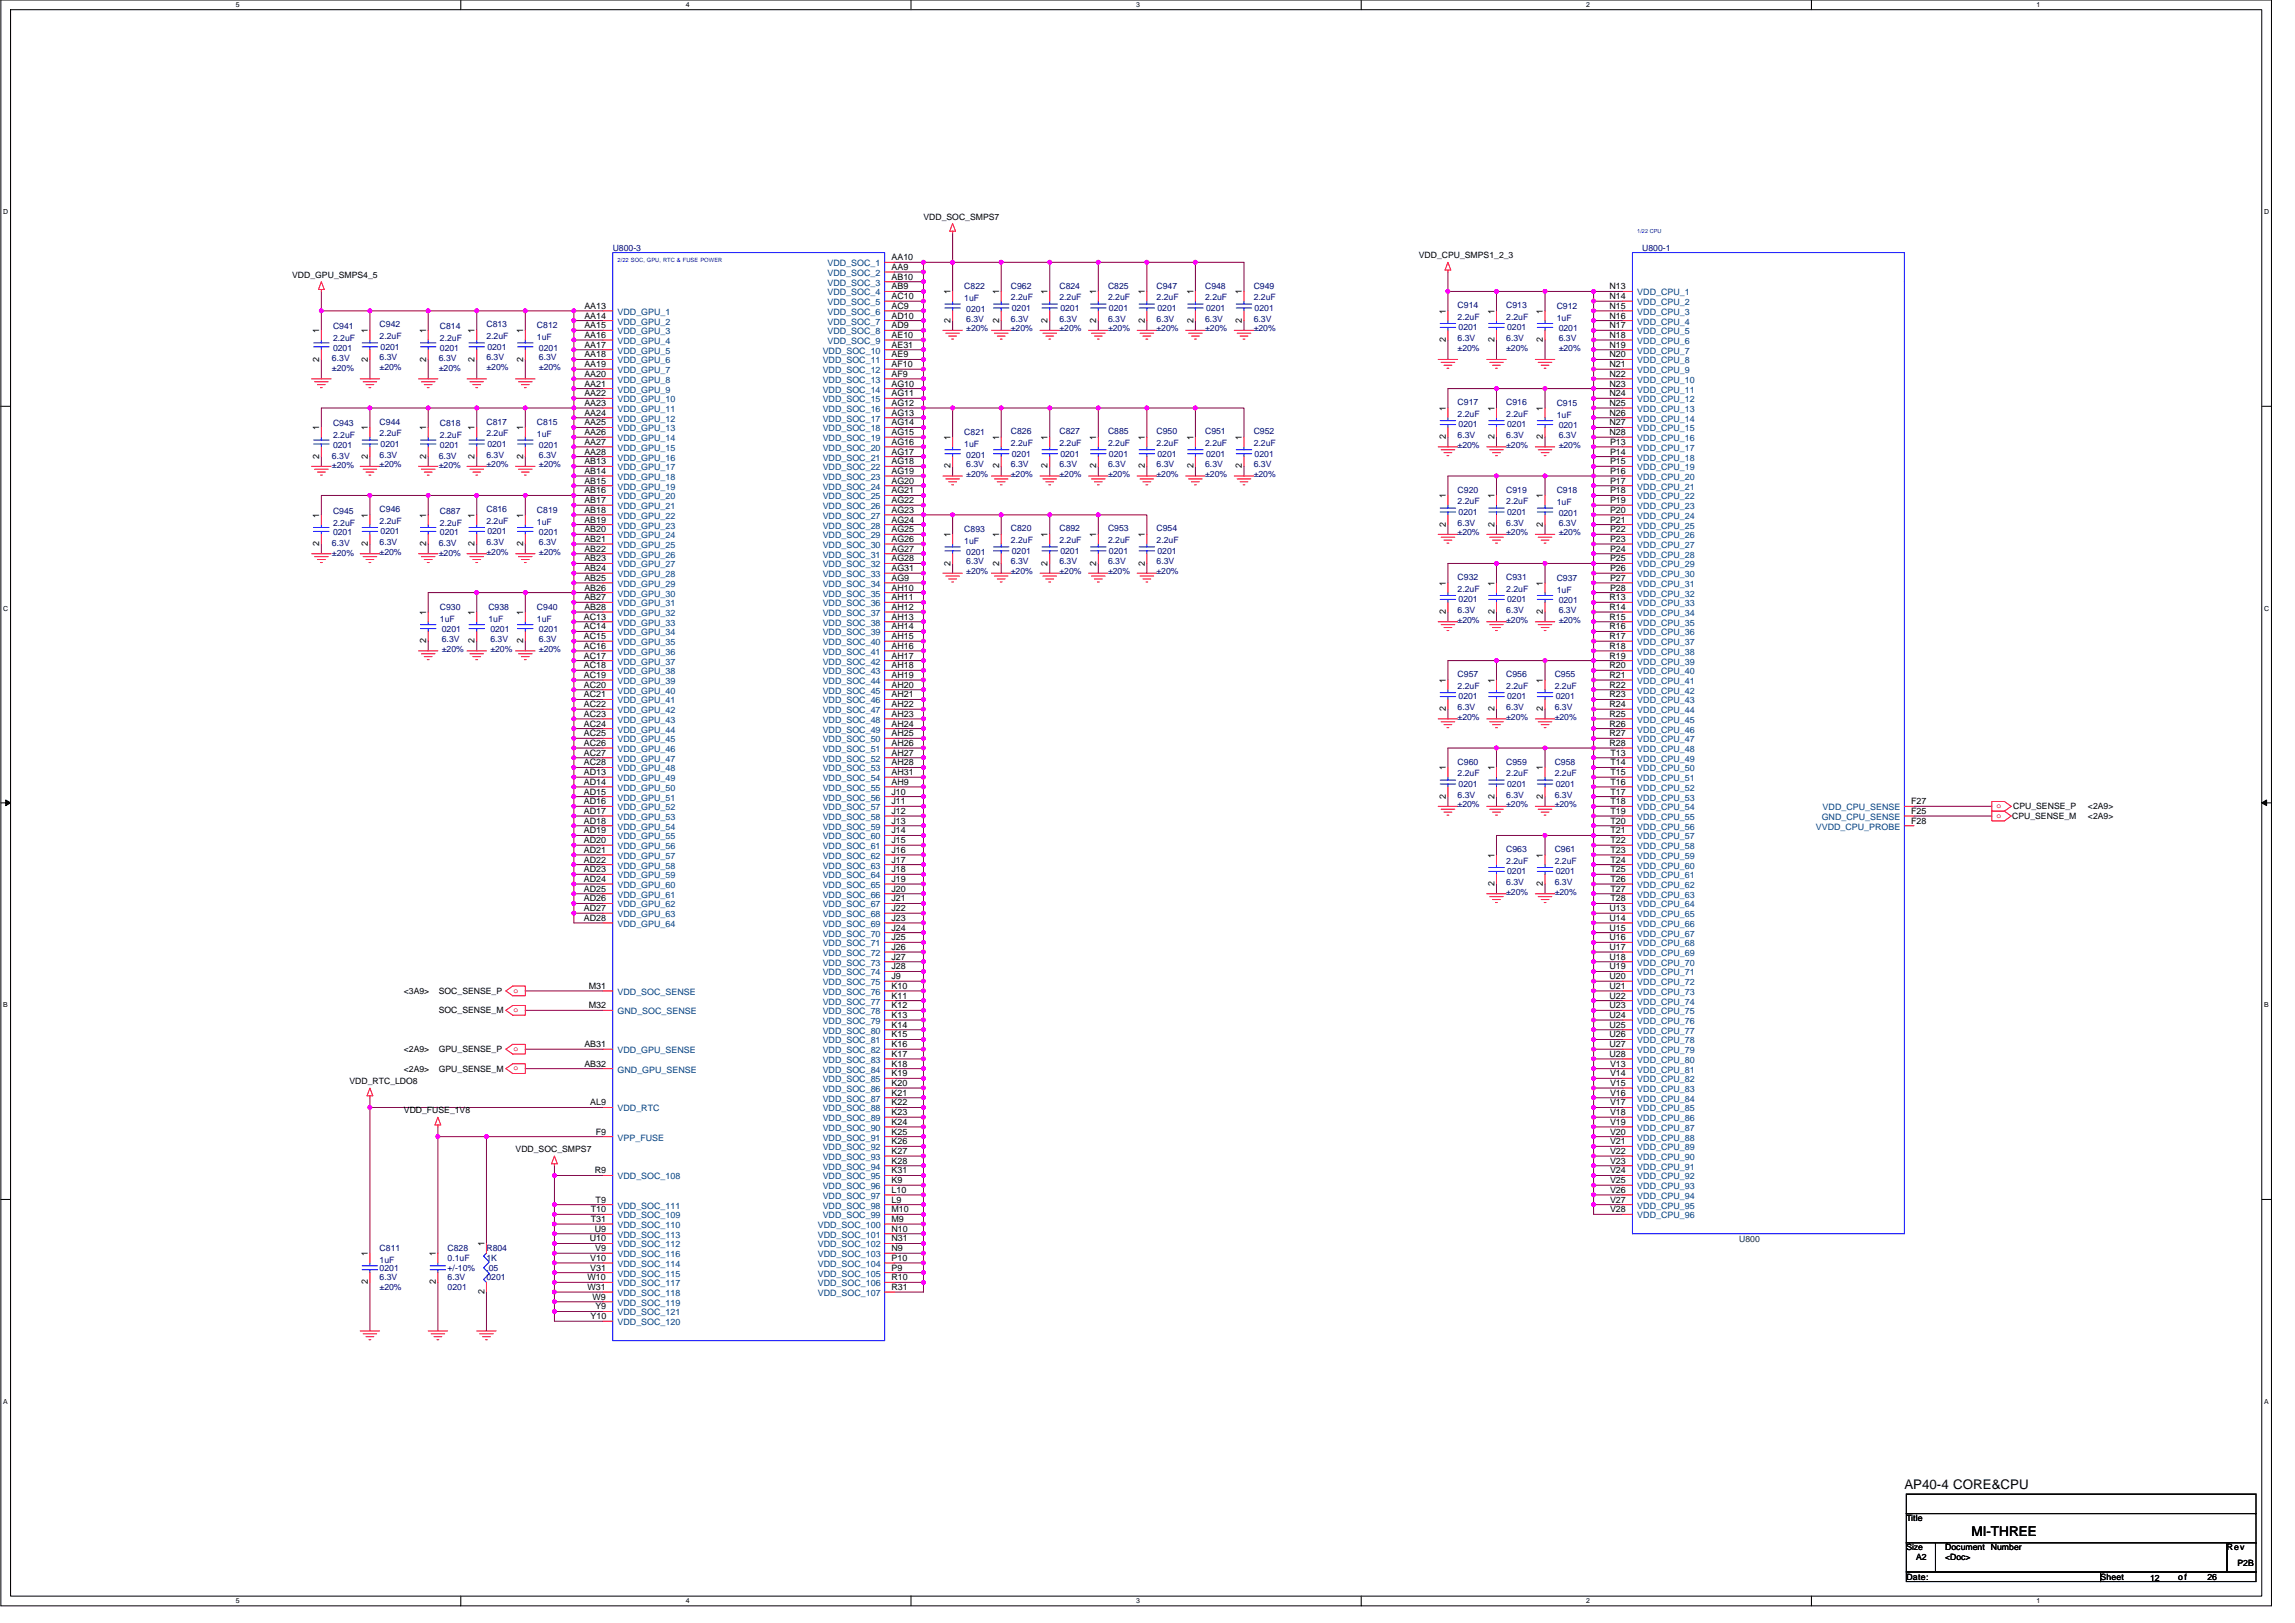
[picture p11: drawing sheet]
<svg xmlns="http://www.w3.org/2000/svg" width="420mm" height="297mm" viewBox="0 0 420 297" stroke-linecap="round" stroke-linejoin="round" font-family="sans-serif">
<defs><g id="words">
<text font-size="2.5" x="360.9" y="281.2">MI-THREE</text>
<text font-size="2.4" x="348.6" y="272.4">AP40-4 CORE&amp;CPU</text>
<g font-size="1.6">
<text x="169.1" y="40.2">VDD_SOC_SMPS7</text>
<text x="163.2" y="47.6">AA10</text>
<text x="259.7" y="47.3">VDD_CPU_SMPS1_2_3</text>
<text x="53.5" y="50.8">VDD_GPU_SMPS4_5</text>
<text x="163.2" y="53">AB9</text>
<text x="163.2" y="51.2">AB10</text>
<text x="163.2" y="49.4">AA9</text>
<text x="174" y="53.9" transform="rotate(-90 174 53.9)">1</text>
<text x="182.9" y="53.9" transform="rotate(-90 182.9 53.9)">1</text>
<text x="191.8" y="53.9" transform="rotate(-90 191.8 53.9)">1</text>
<text x="200.7" y="53.9" transform="rotate(-90 200.7 53.9)">1</text>
<text x="209.6" y="53.9" transform="rotate(-90 209.6 53.9)">1</text>
<text x="218.5" y="53.9" transform="rotate(-90 218.5 53.9)">1</text>
<text x="227.4" y="53.9" transform="rotate(-90 227.4 53.9)">1</text>
<text x="294.7" y="53">N13</text>
<text x="107" y="58.3">AA14</text>
<text x="107" y="56.5">AA13</text>
<text x="163.2" y="58.3">AD10</text>
<text x="163.2" y="56.5">AC9</text>
<text x="163.2" y="54.7">AC10</text>
<text x="174" y="59.1" transform="rotate(-90 174 59.1)">2</text>
<text x="182.9" y="59.1" transform="rotate(-90 182.9 59.1)">2</text>
<text x="191.8" y="59.1" transform="rotate(-90 191.8 59.1)">2</text>
<text x="200.7" y="59.1" transform="rotate(-90 200.7 59.1)">2</text>
<text x="209.6" y="59.1" transform="rotate(-90 209.6 59.1)">2</text>
<text x="218.5" y="59.1" transform="rotate(-90 218.5 59.1)">2</text>
<text x="227.4" y="59.1" transform="rotate(-90 227.4 59.1)">2</text>
<text x="264.7" y="57.4" transform="rotate(-90 264.7 57.4)">1</text>
<text x="273.6" y="57.4" transform="rotate(-90 273.6 57.4)">1</text>
<text x="282.5" y="57.4" transform="rotate(-90 282.5 57.4)">1</text>
<text x="294.7" y="58.3">N16</text>
<text x="294.7" y="56.5">N15</text>
<text x="294.7" y="54.7">N14</text>
<text x="58.5" y="61" transform="rotate(-90 58.5 61)">1</text>
<text x="67.3" y="61" transform="rotate(-90 67.3 61)">1</text>
<text x="78" y="61" transform="rotate(-90 78 61)">1</text>
<text x="86.9" y="61" transform="rotate(-90 86.9 61)">1</text>
<text x="95.8" y="61" transform="rotate(-90 95.8 61)">1</text>
<text x="107" y="65.4">AA18</text>
<text x="107" y="63.6">AA17</text>
<text x="107" y="61.8">AA16</text>
<text x="107" y="60.1">AA15</text>
<text x="163.2" y="61.8">AE10</text>
<text x="163.2" y="60.1">AD9</text>
<text x="163.2" y="65.4">AE9</text>
<text x="163.2" y="63.6">AE31</text>
<text x="264.7" y="62.6" transform="rotate(-90 264.7 62.6)">2</text>
<text x="273.6" y="62.6" transform="rotate(-90 273.6 62.6)">2</text>
<text x="282.5" y="62.6" transform="rotate(-90 282.5 62.6)">2</text>
<text x="294.7" y="65.4">N20</text>
<text x="294.7" y="63.6">N19</text>
<text x="294.7" y="61.8">N18</text>
<text x="294.7" y="60.1">N17</text>
<text x="58.5" y="66.2" transform="rotate(-90 58.5 66.2)">2</text>
<text x="67.3" y="66.2" transform="rotate(-90 67.3 66.2)">2</text>
<text x="78" y="66.2" transform="rotate(-90 78 66.2)">2</text>
<text x="86.9" y="66.2" transform="rotate(-90 86.9 66.2)">2</text>
<text x="95.8" y="66.2" transform="rotate(-90 95.8 66.2)">2</text>
<text x="107" y="70.7">AA21</text>
<text x="107" y="69">AA20</text>
<text x="107" y="67.2">AA19</text>
<text x="163.2" y="70.7">AG10</text>
<text x="163.2" y="69">AF9</text>
<text x="163.2" y="67.2">AF10</text>
<text x="294.7" y="70.7">N23</text>
<text x="294.7" y="69">N22</text>
<text x="294.7" y="67.2">N21</text>
<text x="107" y="77.9">AA25</text>
<text x="107" y="76.1">AA24</text>
<text x="107" y="74.3">AA23</text>
<text x="107" y="72.5">AA22</text>
<text x="163.2" y="77.9">AG14</text>
<text x="163.2" y="76.1">AG13</text>
<text x="163.2" y="74.3">AG12</text>
<text x="163.2" y="72.5">AG11</text>
<text x="264.7" y="75.2" transform="rotate(-90 264.7 75.2)">1</text>
<text x="273.6" y="75.2" transform="rotate(-90 273.6 75.2)">1</text>
<text x="282.5" y="75.2" transform="rotate(-90 282.5 75.2)">1</text>
<text x="294.7" y="77.9">N27</text>
<text x="294.7" y="76.1">N26</text>
<text x="294.7" y="74.3">N25</text>
<text x="294.7" y="72.5">N24</text>
<text x="58.5" y="83.9" transform="rotate(-90 58.5 83.9)">2</text>
<text x="58.5" y="78.8" transform="rotate(-90 58.5 78.8)">1</text>
<text x="67.3" y="83.9" transform="rotate(-90 67.3 83.9)">2</text>
<text x="67.3" y="78.8" transform="rotate(-90 67.3 78.8)">1</text>
<text x="78" y="83.9" transform="rotate(-90 78 83.9)">2</text>
<text x="78" y="78.8" transform="rotate(-90 78 78.8)">1</text>
<text x="86.9" y="83.9" transform="rotate(-90 86.9 83.9)">2</text>
<text x="86.9" y="78.8" transform="rotate(-90 86.9 78.8)">1</text>
<text x="95.8" y="83.9" transform="rotate(-90 95.8 83.9)">2</text>
<text x="95.8" y="78.8" transform="rotate(-90 95.8 78.8)">1</text>
<text x="107" y="83.2">AA28</text>
<text x="107" y="81.4">AA27</text>
<text x="107" y="79.6">AA26</text>
<text x="163.2" y="83.2">AG17</text>
<text x="163.2" y="81.4">AG16</text>
<text x="163.2" y="79.6">AG15</text>
<text x="174" y="80.5" transform="rotate(-90 174 80.5)">1</text>
<text x="182.9" y="80.5" transform="rotate(-90 182.9 80.5)">1</text>
<text x="191.8" y="80.5" transform="rotate(-90 191.8 80.5)">1</text>
<text x="200.7" y="80.5" transform="rotate(-90 200.7 80.5)">1</text>
<text x="209.6" y="80.5" transform="rotate(-90 209.6 80.5)">1</text>
<text x="218.5" y="80.5" transform="rotate(-90 218.5 80.5)">1</text>
<text x="227.4" y="80.5" transform="rotate(-90 227.4 80.5)">1</text>
<text x="264.7" y="80.4" transform="rotate(-90 264.7 80.4)">2</text>
<text x="273.6" y="80.4" transform="rotate(-90 273.6 80.4)">2</text>
<text x="282.5" y="80.4" transform="rotate(-90 282.5 80.4)">2</text>
<text x="294.7" y="79.6">N28</text>
<text x="294.8" y="83.2">P14</text>
<text x="294.8" y="81.4">P13</text>
<text x="107" y="88.5">AB15</text>
<text x="107" y="86.7">AB14</text>
<text x="107" y="85">AB13</text>
<text x="163.2" y="88.5">AG20</text>
<text x="163.2" y="86.7">AG19</text>
<text x="163.2" y="85">AG18</text>
<text x="174" y="85.7" transform="rotate(-90 174 85.7)">2</text>
<text x="182.9" y="85.7" transform="rotate(-90 182.9 85.7)">2</text>
<text x="191.8" y="85.7" transform="rotate(-90 191.8 85.7)">2</text>
<text x="200.7" y="85.7" transform="rotate(-90 200.7 85.7)">2</text>
<text x="209.6" y="85.7" transform="rotate(-90 209.6 85.7)">2</text>
<text x="218.5" y="85.7" transform="rotate(-90 218.5 85.7)">2</text>
<text x="227.4" y="85.7" transform="rotate(-90 227.4 85.7)">2</text>
<text x="294.8" y="88.5">P17</text>
<text x="294.8" y="86.7">P16</text>
<text x="294.8" y="85">P15</text>
<text x="58.5" y="94.8" transform="rotate(-90 58.5 94.8)">1</text>
<text x="67.3" y="94.8" transform="rotate(-90 67.3 94.8)">1</text>
<text x="78" y="94.8" transform="rotate(-90 78 94.8)">1</text>
<text x="86.9" y="94.8" transform="rotate(-90 86.9 94.8)">1</text>
<text x="95.8" y="94.8" transform="rotate(-90 95.8 94.8)">1</text>
<text x="107" y="95.6">AB19</text>
<text x="107" y="93.9">AB18</text>
<text x="107" y="92.1">AB17</text>
<text x="107" y="90.3">AB16</text>
<text x="163.2" y="95.6">AG24</text>
<text x="163.2" y="93.9">AG23</text>
<text x="163.2" y="92.1">AG22</text>
<text x="163.2" y="90.3">AG21</text>
<text x="264.7" y="91.2" transform="rotate(-90 264.7 91.2)">1</text>
<text x="273.6" y="91.2" transform="rotate(-90 273.6 91.2)">1</text>
<text x="282.5" y="91.2" transform="rotate(-90 282.5 91.2)">1</text>
<text x="294.8" y="95.6">P21</text>
<text x="294.8" y="93.9">P20</text>
<text x="294.8" y="92.1">P19</text>
<text x="294.8" y="90.3">P18</text>
<text x="58.5" y="99.9" transform="rotate(-90 58.5 99.9)">2</text>
<text x="67.3" y="99.9" transform="rotate(-90 67.3 99.9)">2</text>
<text x="78" y="99.9" transform="rotate(-90 78 99.9)">2</text>
<text x="86.9" y="99.9" transform="rotate(-90 86.9 99.9)">2</text>
<text x="95.8" y="99.9" transform="rotate(-90 95.8 99.9)">2</text>
<text x="107" y="101">AB22</text>
<text x="107" y="99.2">AB21</text>
<text x="107" y="97.4">AB20</text>
<text x="163.2" y="101">AG27</text>
<text x="163.2" y="99.2">AG26</text>
<text x="163.2" y="97.4">AG25</text>
<text x="174" y="98.3" transform="rotate(-90 174 98.3)">1</text>
<text x="182.9" y="98.3" transform="rotate(-90 182.9 98.3)">1</text>
<text x="191.8" y="98.3" transform="rotate(-90 191.8 98.3)">1</text>
<text x="200.7" y="98.3" transform="rotate(-90 200.7 98.3)">1</text>
<text x="209.6" y="98.3" transform="rotate(-90 209.6 98.3)">1</text>
<text x="264.7" y="96.4" transform="rotate(-90 264.7 96.4)">2</text>
<text x="273.6" y="96.4" transform="rotate(-90 273.6 96.4)">2</text>
<text x="282.5" y="96.4" transform="rotate(-90 282.5 96.4)">2</text>
<text x="294.8" y="101">P24</text>
<text x="294.8" y="99.2">P23</text>
<text x="294.8" y="97.4">P22</text>
<text x="107" y="106.3">AB25</text>
<text x="107" y="104.5">AB24</text>
<text x="107" y="102.7">AB23</text>
<text x="163.2" y="106.3">AG9</text>
<text x="163.2" y="104.5">AG31</text>
<text x="163.2" y="102.7">AG28</text>
<text x="174" y="103.5" transform="rotate(-90 174 103.5)">2</text>
<text x="182.9" y="103.5" transform="rotate(-90 182.9 103.5)">2</text>
<text x="191.8" y="103.5" transform="rotate(-90 191.8 103.5)">2</text>
<text x="200.7" y="103.5" transform="rotate(-90 200.7 103.5)">2</text>
<text x="209.6" y="103.5" transform="rotate(-90 209.6 103.5)">2</text>
<text x="264.7" y="107.2" transform="rotate(-90 264.7 107.2)">1</text>
<text x="273.6" y="107.2" transform="rotate(-90 273.6 107.2)">1</text>
<text x="282.5" y="107.2" transform="rotate(-90 282.5 107.2)">1</text>
<text x="294.8" y="106.3">P27</text>
<text x="294.8" y="104.5">P26</text>
<text x="294.8" y="102.7">P25</text>
<text x="78" y="112.5" transform="rotate(-90 78 112.5)">1</text>
<text x="86.9" y="112.5" transform="rotate(-90 86.9 112.5)">1</text>
<text x="95.8" y="112.5" transform="rotate(-90 95.8 112.5)">1</text>
<text x="106.9" y="113.4">AC13</text>
<text x="107" y="111.6">AB28</text>
<text x="107" y="109.9">AB27</text>
<text x="107" y="108.1">AB26</text>
<text x="163.2" y="113.4">AH13</text>
<text x="163.2" y="111.6">AH12</text>
<text x="163.2" y="109.9">AH11</text>
<text x="163.2" y="108.1">AH10</text>
<text x="264.7" y="112.4" transform="rotate(-90 264.7 112.4)">2</text>
<text x="273.6" y="112.4" transform="rotate(-90 273.6 112.4)">2</text>
<text x="282.5" y="112.4" transform="rotate(-90 282.5 112.4)">2</text>
<text x="294.7" y="113.4">R15</text>
<text x="294.7" y="111.6">R14</text>
<text x="294.7" y="109.9">R13</text>
<text x="294.8" y="108.1">P28</text>
<text x="78" y="117.7" transform="rotate(-90 78 117.7)">2</text>
<text x="86.9" y="117.7" transform="rotate(-90 86.9 117.7)">2</text>
<text x="95.8" y="117.7" transform="rotate(-90 95.8 117.7)">2</text>
<text x="106.9" y="118.7">AC16</text>
<text x="106.9" y="117">AC15</text>
<text x="106.9" y="115.2">AC14</text>
<text x="163.2" y="118.7">AH16</text>
<text x="163.2" y="117">AH15</text>
<text x="163.2" y="115.2">AH14</text>
<text x="294.7" y="118.7">R18</text>
<text x="294.7" y="117">R17</text>
<text x="294.7" y="115.2">R16</text>
<text x="106.9" y="125.9">AC20</text>
<text x="106.9" y="124.1">AC19</text>
<text x="106.9" y="122.3">AC18</text>
<text x="106.9" y="120.5">AC17</text>
<text x="163.2" y="125.9">AH20</text>
<text x="163.2" y="124.1">AH19</text>
<text x="163.2" y="122.3">AH18</text>
<text x="163.2" y="120.5">AH17</text>
<text x="264.7" y="125" transform="rotate(-90 264.7 125)">1</text>
<text x="273.6" y="125" transform="rotate(-90 273.6 125)">1</text>
<text x="282.5" y="125" transform="rotate(-90 282.5 125)">1</text>
<text x="294.7" y="125.9">R22</text>
<text x="294.7" y="124.1">R21</text>
<text x="294.7" y="122.3">R20</text>
<text x="294.7" y="120.5">R19</text>
<text x="106.9" y="131.2">AC23</text>
<text x="106.9" y="129.4">AC22</text>
<text x="106.9" y="127.6">AC21</text>
<text x="163.2" y="131.2">AH23</text>
<text x="163.2" y="129.4">AH22</text>
<text x="163.2" y="127.6">AH21</text>
<text x="264.7" y="130.2" transform="rotate(-90 264.7 130.2)">2</text>
<text x="273.6" y="130.2" transform="rotate(-90 273.6 130.2)">2</text>
<text x="282.5" y="130.2" transform="rotate(-90 282.5 130.2)">2</text>
<text x="294.7" y="131.2">R25</text>
<text x="294.7" y="129.4">R24</text>
<text x="294.7" y="127.6">R23</text>
<text x="106.9" y="136.5">AC26</text>
<text x="106.9" y="134.7">AC25</text>
<text x="106.9" y="133">AC24</text>
<text x="163.2" y="136.5">AH26</text>
<text x="163.2" y="134.7">AH25</text>
<text x="163.2" y="133">AH24</text>
<text x="294.7" y="136.5">R28</text>
<text x="294.7" y="134.7">R27</text>
<text x="294.7" y="133">R26</text>
<text x="106.9" y="143.6">AD14</text>
<text x="106.9" y="141.9">AD13</text>
<text x="106.9" y="140.1">AC28</text>
<text x="106.9" y="138.3">AC27</text>
<text x="163.2" y="143.6">AH9</text>
<text x="163.2" y="141.9">AH31</text>
<text x="163.2" y="140.1">AH28</text>
<text x="163.2" y="138.3">AH27</text>
<text x="264.7" y="141" transform="rotate(-90 264.7 141)">1</text>
<text x="273.6" y="141" transform="rotate(-90 273.6 141)">1</text>
<text x="282.5" y="141" transform="rotate(-90 282.5 141)">1</text>
<text x="294.8" y="143.6">T16</text>
<text x="294.8" y="141.9">T15</text>
<text x="294.8" y="140.1">T14</text>
<text x="294.8" y="138.3">T13</text>
<text x="106.9" y="149">AD17</text>
<text x="106.9" y="147.2">AD16</text>
<text x="106.9" y="145.4">AD15</text>
<text x="163.2" y="149">J12</text>
<text x="163.2" y="147.2">J11</text>
<text x="163.2" y="145.4">J10</text>
<text x="264.7" y="146.2" transform="rotate(-90 264.7 146.2)">2</text>
<text x="273.6" y="146.2" transform="rotate(-90 273.6 146.2)">2</text>
<text x="282.5" y="146.2" transform="rotate(-90 282.5 146.2)">2</text>
<text x="294.8" y="149">T19</text>
<text x="294.8" y="147.2">T18</text>
<text x="294.8" y="145.4">T17</text>
<text x="349.9" y="149">F25</text>
<text x="349.9" y="147.2">F27</text>
<text x="368.4" y="149.9">CPU_SENSE_M</text>
<text x="368.6" y="148.1">CPU_SENSE_P</text>
<text x="382.3" y="148.1">&lt;2A9&gt;</text>
<text x="382.3" y="149.9">&lt;2A9&gt;</text>
<text x="106.9" y="154.3">AD20</text>
<text x="106.9" y="152.5">AD19</text>
<text x="106.9" y="150.7">AD18</text>
<text x="163.2" y="154.3">J15</text>
<text x="163.2" y="152.5">J14</text>
<text x="163.2" y="150.7">J13</text>
<text x="294.8" y="154.3">T22</text>
<text x="294.8" y="152.5">T21</text>
<text x="294.8" y="150.7">T20</text>
<text x="349.9" y="150.7">F28</text>
<text x="106.9" y="161.4">AD24</text>
<text x="106.9" y="159.6">AD23</text>
<text x="106.9" y="157.9">AD22</text>
<text x="106.9" y="156.1">AD21</text>
<text x="163.2" y="161.4">J19</text>
<text x="163.2" y="159.6">J18</text>
<text x="163.2" y="157.9">J17</text>
<text x="163.2" y="156.1">J16</text>
<text x="273.6" y="157" transform="rotate(-90 273.6 157)">1</text>
<text x="282.5" y="157" transform="rotate(-90 282.5 157)">1</text>
<text x="294.8" y="161.4">T26</text>
<text x="294.8" y="159.6">T25</text>
<text x="294.8" y="157.9">T24</text>
<text x="294.8" y="156.1">T23</text>
<text x="106.9" y="166.8">AD27</text>
<text x="106.9" y="165">AD26</text>
<text x="106.9" y="163.2">AD25</text>
<text x="163.2" y="166.8">J22</text>
<text x="163.2" y="165">J21</text>
<text x="163.2" y="163.2">J20</text>
<text x="273.6" y="162.2" transform="rotate(-90 273.6 162.2)">2</text>
<text x="282.5" y="162.2" transform="rotate(-90 282.5 162.2)">2</text>
<text x="294.7" y="166.8">U13</text>
<text x="294.8" y="165">T28</text>
<text x="294.8" y="163.2">T27</text>
<text x="106.9" y="168.5">AD28</text>
<text x="163.2" y="173.9">J26</text>
<text x="163.2" y="172.1">J25</text>
<text x="163.2" y="170.3">J24</text>
<text x="163.2" y="168.5">J23</text>
<text x="294.7" y="173.9">U17</text>
<text x="294.7" y="172.1">U16</text>
<text x="294.7" y="170.3">U15</text>
<text x="294.7" y="168.5">U14</text>
<text x="163.2" y="179.2">J9</text>
<text x="163.2" y="177.4">J28</text>
<text x="163.2" y="175.6">J27</text>
<text x="294.7" y="179.2">U20</text>
<text x="294.7" y="177.4">U19</text>
<text x="294.7" y="175.6">U18</text>
<text x="73.9" y="181.9">&lt;3A9&gt;</text>
<text x="80.3" y="181.9">SOC_SENSE_P</text>
<text x="80.3" y="185.4">SOC_SENSE_M</text>
<text x="107.8" y="184.5">M32</text>
<text x="107.8" y="181">M31</text>
<text x="163.2" y="184.5">K12</text>
<text x="163.2" y="182.8">K11</text>
<text x="163.2" y="181">K10</text>
<text x="294.7" y="184.5">U23</text>
<text x="294.7" y="182.8">U22</text>
<text x="294.7" y="181">U21</text>
<text x="107" y="191.6">AB31</text>
<text x="163.2" y="191.6">K16</text>
<text x="163.2" y="189.9">K15</text>
<text x="163.2" y="188.1">K14</text>
<text x="163.2" y="186.3">K13</text>
<text x="294.7" y="191.6">U27</text>
<text x="294.7" y="189.9">U26</text>
<text x="294.7" y="188.1">U25</text>
<text x="294.7" y="186.3">U24</text>
<text x="73.9" y="192.6">&lt;2A9&gt;</text>
<text x="73.9" y="196.1">&lt;2A9&gt;</text>
<text x="80.3" y="192.6">GPU_SENSE_P</text>
<text x="80.3" y="196.1">GPU_SENSE_M</text>
<text x="107" y="195.2">AB32</text>
<text x="163.2" y="197">K19</text>
<text x="163.2" y="195.2">K18</text>
<text x="163.2" y="193.4">K17</text>
<text x="294.7" y="193.4">U28</text>
<text x="294.8" y="197">V14</text>
<text x="294.8" y="195.2">V13</text>
<text x="64" y="198.4">VDD_RTC_LDO8</text>
<text x="73.9" y="203.8">VDD_FUSE_1V8</text>
<text x="108.1" y="202.3">AL9</text>
<text x="163.2" y="202.3">K22</text>
<text x="163.2" y="200.5">K21</text>
<text x="163.2" y="198.8">K20</text>
<text x="294.8" y="202.3">V17</text>
<text x="294.8" y="200.5">V16</text>
<text x="294.8" y="198.8">V15</text>
<text x="109.1" y="207.6">F9</text>
<text x="163.2" y="209.4">K26</text>
<text x="163.2" y="207.6">K25</text>
<text x="163.2" y="205.9">K24</text>
<text x="163.2" y="204.1">K23</text>
<text x="294.8" y="209.4">V21</text>
<text x="294.8" y="207.6">V20</text>
<text x="294.8" y="205.9">V19</text>
<text x="294.8" y="204.1">V18</text>
<text x="94.4" y="210.9">VDD_SOC_SMPS7</text>
<text x="108.9" y="214.8">R9</text>
<text x="163.2" y="214.8">K31</text>
<text x="163.2" y="213">K28</text>
<text x="163.2" y="211.2">K27</text>
<text x="294.8" y="214.8">V24</text>
<text x="294.8" y="213">V23</text>
<text x="294.8" y="211.2">V22</text>
<text x="108.2" y="221.9">T10</text>
<text x="109" y="220.1">T9</text>
<text x="163.2" y="221.9">M10</text>
<text x="163.2" y="220.1">L9</text>
<text x="163.2" y="218.3">L10</text>
<text x="163.2" y="216.5">K9</text>
<text x="294.8" y="221.9">V28</text>
<text x="294.8" y="220.1">V27</text>
<text x="294.8" y="218.3">V26</text>
<text x="294.8" y="216.5">V25</text>
<text x="108" y="227.2">U10</text>
<text x="108.2" y="223.6">T31</text>
<text x="108.9" y="225.4">U9</text>
<text x="163.2" y="227.2">N31</text>
<text x="163.2" y="225.4">N10</text>
<text x="163.2" y="223.6">M9</text>
<text x="67.3" y="229.9" transform="rotate(-90 67.3 229.9)">1</text>
<text x="79.8" y="229.9" transform="rotate(-90 79.8 229.9)">1</text>
<text x="88.7" y="228.1" transform="rotate(-90 88.7 228.1)">1</text>
<text x="108.1" y="232.5">V31</text>
<text x="108.1" y="230.8">V10</text>
<text x="109" y="229">V9</text>
<text x="163.2" y="232.5">P9</text>
<text x="163.2" y="230.8">P10</text>
<text x="163.2" y="229">N9</text>
<text x="67.3" y="235.1" transform="rotate(-90 67.3 235.1)">2</text>
<text x="79.8" y="235.1" transform="rotate(-90 79.8 235.1)">2</text>
<text x="88.7" y="236.9" transform="rotate(-90 88.7 236.9)">2</text>
<text x="107.6" y="236.1">W31</text>
<text x="107.6" y="234.3">W10</text>
<text x="108.4" y="237.9">W9</text>
<text x="109" y="239.6">Y9</text>
<text x="163.2" y="236.1">R31</text>
<text x="163.2" y="234.3">R10</text>
<text x="108.1" y="241.4">Y10</text>
<text x="349" y="278.4">Title</text>
<text x="349" y="283.7">Size</text>
<text x="350.8" y="285.5">A2</text>
<text x="356.1" y="283.8">Document Number</text>
<text x="356.1" y="285.5">&lt;Doc&gt;</text>
<text x="407.7" y="283.8">Rev</text>
<text x="409.6" y="286.6">P2B</text>
<text x="349" y="289.1">Date:</text>
<text x="384.6" y="289.1">Sheet</text>
<text x="393.6" y="289.3">12</text>
<text x="398.8" y="289.1">of</text>
<text x="404.1" y="289.1">26</text>
</g>
<g font-size="1.6" fill="#000080">
<text x="112.2" y="45.9">U800-3</text>
<text x="300.6" y="45.9">U800-1</text>
<text x="176.5" y="53">C822</text>
<text x="185.1" y="52.8">C962</text>
<text x="194" y="52.8">C824</text>
<text x="202.8" y="52.8">C825</text>
<text x="211.7" y="52.8">C947</text>
<text x="220.6" y="52.8">C948</text>
<text x="229.5" y="52.8">C949</text>
<text x="69.5" y="59.9">C942</text>
<text x="89.1" y="59.9">C813</text>
<text x="176.5" y="55.1">1uF</text>
<text x="176.9" y="57.1">0201</text>
<text x="176.9" y="58.8">6.3V</text>
<text x="185.1" y="54.9">2.2uF</text>
<text x="185.1" y="58.8">6.3V</text>
<text x="185.2" y="56.9">0201</text>
<text x="194" y="54.9">2.2uF</text>
<text x="194" y="58.8">6.3V</text>
<text x="194.1" y="56.9">0201</text>
<text x="202.8" y="54.9">2.2uF</text>
<text x="202.8" y="58.8">6.3V</text>
<text x="203" y="56.9">0201</text>
<text x="211.7" y="54.9">2.2uF</text>
<text x="211.7" y="58.8">6.3V</text>
<text x="211.9" y="56.9">0201</text>
<text x="220.6" y="54.9">2.2uF</text>
<text x="220.6" y="58.8">6.3V</text>
<text x="220.8" y="56.9">0201</text>
<text x="229.5" y="54.9">2.2uF</text>
<text x="229.5" y="58.8">6.3V</text>
<text x="229.7" y="56.9">0201</text>
<text x="266.9" y="56.4">C914</text>
<text x="266.9" y="58.5">2.2uF</text>
<text x="275.7" y="56.4">C913</text>
<text x="275.7" y="58.5">2.2uF</text>
<text x="285" y="56.5">C912</text>
<text x="285" y="58.7">1uF</text>
<text x="61" y="60.3">C941</text>
<text x="61" y="62.4">2.2uF</text>
<text x="61" y="64.2">0201</text>
<text x="69.5" y="62">2.2uF</text>
<text x="69.5" y="66">6.3V</text>
<text x="69.7" y="64">0201</text>
<text x="80.5" y="60.3">C814</text>
<text x="80.5" y="62.4">2.2uF</text>
<text x="80.5" y="64.2">0201</text>
<text x="89.1" y="62">2.2uF</text>
<text x="89.1" y="66">6.3V</text>
<text x="89.2" y="64">0201</text>
<text x="98.3" y="60.1">C812</text>
<text x="98.3" y="62.2">1uF</text>
<text x="98.7" y="64.2">0201</text>
<text x="98.7" y="66">6.3V</text>
<text x="176.9" y="60.6">±20%</text>
<text x="185.1" y="60.6">±20%</text>
<text x="194" y="60.6">±20%</text>
<text x="202.8" y="60.6">±20%</text>
<text x="211.7" y="60.6">±20%</text>
<text x="220.6" y="60.6">±20%</text>
<text x="229.5" y="60.6">±20%</text>
<text x="266.9" y="62.4">6.3V</text>
<text x="266.9" y="64.2">±20%</text>
<text x="267" y="60.5">0201</text>
<text x="275.7" y="62.4">6.3V</text>
<text x="275.7" y="64.2">±20%</text>
<text x="275.9" y="60.5">0201</text>
<text x="285.4" y="60.6">0201</text>
<text x="285.4" y="62.4">6.3V</text>
<text x="285.4" y="64.2">±20%</text>
<text x="60.8" y="66.1">6.3V</text>
<text x="60.8" y="67.9">±20%</text>
<text x="69.5" y="67.7">±20%</text>
<text x="80.3" y="66.1">6.3V</text>
<text x="80.3" y="67.9">±20%</text>
<text x="89.1" y="67.7">±20%</text>
<text x="98.7" y="67.7">±20%</text>
<text x="69.5" y="77.7">C944</text>
<text x="89.1" y="77.7">C817</text>
<text x="98.3" y="77.9">C815</text>
<text x="266.9" y="74.1">C917</text>
<text x="266.9" y="76.3">2.2uF</text>
<text x="275.7" y="74.1">C916</text>
<text x="275.7" y="76.3">2.2uF</text>
<text x="285" y="74.3">C915</text>
<text x="285" y="76.5">1uF</text>
<text x="60.8" y="83.9">6.3V</text>
<text x="61" y="78">C943</text>
<text x="61" y="80.2">2.2uF</text>
<text x="61" y="82">0201</text>
<text x="69.5" y="79.8">2.2uF</text>
<text x="69.5" y="83.7">6.3V</text>
<text x="69.7" y="81.8">0201</text>
<text x="80.3" y="83.9">6.3V</text>
<text x="80.5" y="78">C818</text>
<text x="80.5" y="80.2">2.2uF</text>
<text x="80.5" y="82">0201</text>
<text x="89.1" y="79.8">2.2uF</text>
<text x="89.1" y="83.7">6.3V</text>
<text x="89.2" y="81.8">0201</text>
<text x="98.3" y="80">1uF</text>
<text x="98.7" y="82">0201</text>
<text x="98.7" y="83.7">6.3V</text>
<text x="176.5" y="79.7">C821</text>
<text x="176.5" y="81.8">1uF</text>
<text x="176.9" y="83.7">0201</text>
<text x="185.1" y="79.5">C826</text>
<text x="185.1" y="81.6">2.2uF</text>
<text x="185.2" y="83.6">0201</text>
<text x="194" y="79.5">C827</text>
<text x="194" y="81.6">2.2uF</text>
<text x="194.1" y="83.6">0201</text>
<text x="202.8" y="79.5">C885</text>
<text x="202.8" y="81.6">2.2uF</text>
<text x="203" y="83.6">0201</text>
<text x="211.7" y="79.5">C950</text>
<text x="211.7" y="81.6">2.2uF</text>
<text x="211.9" y="83.6">0201</text>
<text x="220.6" y="79.5">C951</text>
<text x="220.6" y="81.6">2.2uF</text>
<text x="220.8" y="83.6">0201</text>
<text x="229.5" y="79.5">C952</text>
<text x="229.5" y="81.6">2.2uF</text>
<text x="229.7" y="83.6">0201</text>
<text x="266.9" y="80.2">6.3V</text>
<text x="266.9" y="82">±20%</text>
<text x="267" y="78.2">0201</text>
<text x="275.7" y="80.2">6.3V</text>
<text x="275.7" y="82">±20%</text>
<text x="275.9" y="78.2">0201</text>
<text x="285.4" y="78.4">0201</text>
<text x="285.4" y="80.2">6.3V</text>
<text x="285.4" y="82">±20%</text>
<text x="60.8" y="85.7">±20%</text>
<text x="69.5" y="85.5">±20%</text>
<text x="80.3" y="85.7">±20%</text>
<text x="89.1" y="85.5">±20%</text>
<text x="98.7" y="85.5">±20%</text>
<text x="176.9" y="85.5">6.3V</text>
<text x="176.9" y="87.3">±20%</text>
<text x="185.1" y="85.5">6.3V</text>
<text x="185.1" y="87.3">±20%</text>
<text x="194" y="85.5">6.3V</text>
<text x="194" y="87.3">±20%</text>
<text x="202.8" y="85.5">6.3V</text>
<text x="202.8" y="87.3">±20%</text>
<text x="211.7" y="85.5">6.3V</text>
<text x="211.7" y="87.3">±20%</text>
<text x="220.6" y="85.5">6.3V</text>
<text x="220.6" y="87.3">±20%</text>
<text x="229.5" y="85.5">6.3V</text>
<text x="229.5" y="87.3">±20%</text>
<text x="61" y="94">C945</text>
<text x="69.5" y="93.7">C946</text>
<text x="69.5" y="95.8">2.2uF</text>
<text x="80.5" y="94">C887</text>
<text x="89.1" y="93.7">C816</text>
<text x="89.1" y="95.8">2.2uF</text>
<text x="98.3" y="93.9">C819</text>
<text x="266.9" y="90.1">C920</text>
<text x="266.9" y="92.3">2.2uF</text>
<text x="267" y="94.2">0201</text>
<text x="275.7" y="90.1">C919</text>
<text x="275.7" y="92.3">2.2uF</text>
<text x="275.9" y="94.2">0201</text>
<text x="285" y="90.3">C918</text>
<text x="285" y="92.5">1uF</text>
<text x="285.4" y="94.4">0201</text>
<text x="60.8" y="99.9">6.3V</text>
<text x="60.8" y="101.7">±20%</text>
<text x="61" y="96.2">2.2uF</text>
<text x="61" y="98">0201</text>
<text x="69.5" y="99.7">6.3V</text>
<text x="69.5" y="101.5">±20%</text>
<text x="69.7" y="97.8">0201</text>
<text x="80.3" y="99.9">6.3V</text>
<text x="80.3" y="101.7">±20%</text>
<text x="80.5" y="96.2">2.2uF</text>
<text x="80.5" y="98">0201</text>
<text x="89.1" y="99.7">6.3V</text>
<text x="89.1" y="101.5">±20%</text>
<text x="89.2" y="97.8">0201</text>
<text x="98.3" y="96">1uF</text>
<text x="98.7" y="98">0201</text>
<text x="98.7" y="99.7">6.3V</text>
<text x="98.7" y="101.5">±20%</text>
<text x="176.5" y="97.4">C893</text>
<text x="176.5" y="99.6">1uF</text>
<text x="176.9" y="101.5">0201</text>
<text x="185.1" y="97.3">C820</text>
<text x="185.1" y="99.4">2.2uF</text>
<text x="185.2" y="101.3">0201</text>
<text x="194" y="97.3">C892</text>
<text x="194" y="99.4">2.2uF</text>
<text x="194.1" y="101.3">0201</text>
<text x="202.8" y="97.3">C953</text>
<text x="202.8" y="99.4">2.2uF</text>
<text x="203" y="101.3">0201</text>
<text x="211.7" y="97.3">C954</text>
<text x="211.7" y="99.4">2.2uF</text>
<text x="211.9" y="101.3">0201</text>
<text x="266.9" y="96.2">6.3V</text>
<text x="266.9" y="98">±20%</text>
<text x="275.7" y="96.2">6.3V</text>
<text x="275.7" y="98">±20%</text>
<text x="285.4" y="96.2">6.3V</text>
<text x="285.4" y="98">±20%</text>
<text x="176.9" y="103.3">6.3V</text>
<text x="176.9" y="105.1">±20%</text>
<text x="185.1" y="103.3">6.3V</text>
<text x="185.1" y="105.1">±20%</text>
<text x="194" y="103.3">6.3V</text>
<text x="194" y="105.1">±20%</text>
<text x="202.8" y="103.3">6.3V</text>
<text x="202.8" y="105.1">±20%</text>
<text x="211.7" y="103.3">6.3V</text>
<text x="211.7" y="105.1">±20%</text>
<text x="266.9" y="106.2">C932</text>
<text x="275.7" y="106.2">C931</text>
<text x="285" y="106.3">C937</text>
<text x="80.5" y="111.7">C930</text>
<text x="80.5" y="113.8">1uF</text>
<text x="89.4" y="111.7">C938</text>
<text x="89.4" y="113.8">1uF</text>
<text x="98.3" y="111.7">C940</text>
<text x="98.3" y="113.8">1uF</text>
<text x="266.9" y="108.3">2.2uF</text>
<text x="266.9" y="112.2">6.3V</text>
<text x="266.9" y="114">±20%</text>
<text x="267" y="110.2">0201</text>
<text x="275.7" y="108.3">2.2uF</text>
<text x="275.7" y="112.2">6.3V</text>
<text x="275.7" y="114">±20%</text>
<text x="275.9" y="110.2">0201</text>
<text x="285" y="108.5">1uF</text>
<text x="285.4" y="110.4">0201</text>
<text x="285.4" y="112.2">6.3V</text>
<text x="285.4" y="114">±20%</text>
<text x="80.9" y="115.7">0201</text>
<text x="80.9" y="117.5">6.3V</text>
<text x="80.9" y="119.3">±20%</text>
<text x="89.8" y="115.7">0201</text>
<text x="89.8" y="117.5">6.3V</text>
<text x="89.8" y="119.3">±20%</text>
<text x="98.7" y="115.7">0201</text>
<text x="98.7" y="117.5">6.3V</text>
<text x="98.7" y="119.3">±20%</text>
<text x="266.9" y="123.9">C957</text>
<text x="275.7" y="123.9">C956</text>
<text x="284.6" y="123.9">C955</text>
<text x="266.9" y="126">2.2uF</text>
<text x="266.9" y="130">6.3V</text>
<text x="266.9" y="131.7">±20%</text>
<text x="267" y="128">0201</text>
<text x="275.7" y="126">2.2uF</text>
<text x="275.7" y="130">6.3V</text>
<text x="275.7" y="131.7">±20%</text>
<text x="275.9" y="128">0201</text>
<text x="284.6" y="126">2.2uF</text>
<text x="284.6" y="130">6.3V</text>
<text x="284.6" y="131.7">±20%</text>
<text x="284.8" y="128">0201</text>
<text x="266.9" y="139.9">C960</text>
<text x="266.9" y="142">2.2uF</text>
<text x="275.7" y="139.9">C959</text>
<text x="275.7" y="142">2.2uF</text>
<text x="284.6" y="139.9">C958</text>
<text x="284.6" y="142">2.2uF</text>
<text x="266.9" y="146">6.3V</text>
<text x="266.9" y="147.7">±20%</text>
<text x="267" y="144">0201</text>
<text x="275.7" y="146">6.3V</text>
<text x="275.7" y="147.7">±20%</text>
<text x="275.9" y="144">0201</text>
<text x="284.6" y="146">6.3V</text>
<text x="284.6" y="147.7">±20%</text>
<text x="284.8" y="144">0201</text>
<text x="275.7" y="155.9">C963</text>
<text x="284.6" y="155.9">C961</text>
<text x="275.7" y="158.1">2.2uF</text>
<text x="275.7" y="162">6.3V</text>
<text x="275.9" y="160">0201</text>
<text x="284.6" y="158.1">2.2uF</text>
<text x="284.6" y="162">6.3V</text>
<text x="284.8" y="160">0201</text>
<text x="275.7" y="163.7">±20%</text>
<text x="284.6" y="163.7">±20%</text>
<text x="69.5" y="229">C811</text>
<text x="69.5" y="231.1">1uF</text>
<text x="69.5" y="232.6">0201</text>
<text x="81.9" y="229">C828</text>
<text x="81.9" y="230.8">0.1uF</text>
<text x="81.9" y="232.6">+/-10%</text>
<text x="89.1" y="229">R804</text>
<text x="89.1" y="230.8">1K</text>
<text x="89.1" y="232.6">.05</text>
<text x="69.5" y="234.3">6.3V</text>
<text x="69.5" y="236.1">±20%</text>
<text x="81.9" y="236.1">0201</text>
<text x="81.9" y="234.3">6.3V</text>
<text x="89.1" y="234.3">0201</text>
</g>
<g font-size="1.6" fill="#004080">
<text x="151.5" y="52.3">VDD_SOC_3</text>
<text x="151.5" y="50.5">VDD_SOC_2</text>
<text x="151.5" y="48.7">VDD_SOC_1</text>
<text x="113.1" y="59.4">VDD_GPU_2</text>
<text x="113.1" y="57.6">VDD_GPU_1</text>
<text x="151.5" y="59.4">VDD_SOC_7</text>
<text x="151.5" y="57.6">VDD_SOC_6</text>
<text x="151.5" y="55.8">VDD_SOC_5</text>
<text x="151.5" y="54.1">VDD_SOC_4</text>
<text x="299.8" y="59.4">VDD_CPU_4</text>
<text x="299.8" y="57.6">VDD_CPU_3</text>
<text x="299.8" y="55.8">VDD_CPU_2</text>
<text x="299.8" y="54.1">VDD_CPU_1</text>
<text x="113.1" y="64.7">VDD_GPU_5</text>
<text x="113.1" y="62.9">VDD_GPU_4</text>
<text x="113.1" y="61.2">VDD_GPU_3</text>
<text x="150.6" y="64.7">VDD_SOC_10</text>
<text x="151.5" y="62.9">VDD_SOC_9</text>
<text x="151.5" y="61.2">VDD_SOC_8</text>
<text x="299.8" y="64.7">VDD_CPU_7</text>
<text x="299.8" y="62.9">VDD_CPU_6</text>
<text x="299.8" y="61.2">VDD_CPU_5</text>
<text x="113.1" y="71.8">VDD_GPU_9</text>
<text x="113.1" y="70.1">VDD_GPU_8</text>
<text x="113.1" y="68.3">VDD_GPU_7</text>
<text x="113.1" y="66.5">VDD_GPU_6</text>
<text x="150.6" y="71.8">VDD_SOC_14</text>
<text x="150.6" y="70.1">VDD_SOC_13</text>
<text x="150.6" y="68.3">VDD_SOC_12</text>
<text x="150.6" y="66.5">VDD_SOC_11</text>
<text x="299.8" y="71.8">VDD_CPU_11</text>
<text x="299.8" y="70.1">VDD_CPU_10</text>
<text x="299.8" y="68.3">VDD_CPU_9</text>
<text x="299.8" y="66.5">VDD_CPU_8</text>
<text x="113.1" y="77.2">VDD_GPU_12</text>
<text x="113.1" y="75.4">VDD_GPU_11</text>
<text x="113.1" y="73.6">VDD_GPU_10</text>
<text x="150.6" y="77.2">VDD_SOC_17</text>
<text x="150.6" y="75.4">VDD_SOC_16</text>
<text x="150.6" y="73.6">VDD_SOC_15</text>
<text x="299.8" y="77.2">VDD_CPU_14</text>
<text x="299.8" y="75.4">VDD_CPU_13</text>
<text x="299.8" y="73.6">VDD_CPU_12</text>
<text x="113.1" y="82.5">VDD_GPU_15</text>
<text x="113.1" y="80.7">VDD_GPU_14</text>
<text x="113.1" y="79">VDD_GPU_13</text>
<text x="150.6" y="82.5">VDD_SOC_20</text>
<text x="150.6" y="80.7">VDD_SOC_19</text>
<text x="150.6" y="79">VDD_SOC_18</text>
<text x="299.8" y="82.5">VDD_CPU_17</text>
<text x="299.8" y="80.7">VDD_CPU_16</text>
<text x="299.8" y="79">VDD_CPU_15</text>
<text x="113.1" y="89.6">VDD_GPU_19</text>
<text x="113.1" y="87.8">VDD_GPU_18</text>
<text x="113.1" y="86.1">VDD_GPU_17</text>
<text x="113.1" y="84.3">VDD_GPU_16</text>
<text x="150.6" y="89.6">VDD_SOC_24</text>
<text x="150.6" y="87.8">VDD_SOC_23</text>
<text x="150.6" y="86.1">VDD_SOC_22</text>
<text x="150.6" y="84.3">VDD_SOC_21</text>
<text x="299.8" y="89.6">VDD_CPU_21</text>
<text x="299.8" y="87.8">VDD_CPU_20</text>
<text x="299.8" y="86.1">VDD_CPU_19</text>
<text x="299.8" y="84.3">VDD_CPU_18</text>
<text x="113.1" y="95">VDD_GPU_22</text>
<text x="113.1" y="93.2">VDD_GPU_21</text>
<text x="113.1" y="91.4">VDD_GPU_20</text>
<text x="150.6" y="95">VDD_SOC_27</text>
<text x="150.6" y="93.2">VDD_SOC_26</text>
<text x="150.6" y="91.4">VDD_SOC_25</text>
<text x="299.8" y="95">VDD_CPU_24</text>
<text x="299.8" y="93.2">VDD_CPU_23</text>
<text x="299.8" y="91.4">VDD_CPU_22</text>
<text x="113.1" y="100.3">VDD_GPU_25</text>
<text x="113.1" y="98.5">VDD_GPU_24</text>
<text x="113.1" y="96.7">VDD_GPU_23</text>
<text x="150.6" y="100.3">VDD_SOC_30</text>
<text x="150.6" y="98.5">VDD_SOC_29</text>
<text x="150.6" y="96.7">VDD_SOC_28</text>
<text x="299.8" y="100.3">VDD_CPU_27</text>
<text x="299.8" y="98.5">VDD_CPU_26</text>
<text x="299.8" y="96.7">VDD_CPU_25</text>
<text x="113.1" y="107.4">VDD_GPU_29</text>
<text x="113.1" y="105.6">VDD_GPU_28</text>
<text x="113.1" y="103.8">VDD_GPU_27</text>
<text x="113.1" y="102.1">VDD_GPU_26</text>
<text x="150.6" y="107.4">VDD_SOC_34</text>
<text x="150.6" y="105.6">VDD_SOC_33</text>
<text x="150.6" y="103.8">VDD_SOC_32</text>
<text x="150.6" y="102.1">VDD_SOC_31</text>
<text x="299.8" y="107.4">VDD_CPU_31</text>
<text x="299.8" y="105.6">VDD_CPU_30</text>
<text x="299.8" y="103.8">VDD_CPU_29</text>
<text x="299.8" y="102.1">VDD_CPU_28</text>
<text x="113.1" y="112.7">VDD_GPU_32</text>
<text x="113.1" y="111">VDD_GPU_31</text>
<text x="113.1" y="109.2">VDD_GPU_30</text>
<text x="150.6" y="112.7">VDD_SOC_37</text>
<text x="150.6" y="111">VDD_SOC_36</text>
<text x="150.6" y="109.2">VDD_SOC_35</text>
<text x="299.8" y="112.7">VDD_CPU_34</text>
<text x="299.8" y="111">VDD_CPU_33</text>
<text x="299.8" y="109.2">VDD_CPU_32</text>
<text x="113.1" y="119.8">VDD_GPU_36</text>
<text x="113.1" y="118.1">VDD_GPU_35</text>
<text x="113.1" y="116.3">VDD_GPU_34</text>
<text x="113.1" y="114.5">VDD_GPU_33</text>
<text x="150.6" y="119.8">VDD_SOC_41</text>
<text x="150.6" y="118.1">VDD_SOC_40</text>
<text x="150.6" y="116.3">VDD_SOC_39</text>
<text x="150.6" y="114.5">VDD_SOC_38</text>
<text x="299.8" y="119.8">VDD_CPU_38</text>
<text x="299.8" y="118.1">VDD_CPU_37</text>
<text x="299.8" y="116.3">VDD_CPU_36</text>
<text x="299.8" y="114.5">VDD_CPU_35</text>
<text x="113.1" y="125.2">VDD_GPU_39</text>
<text x="113.1" y="123.4">VDD_GPU_38</text>
<text x="113.1" y="121.6">VDD_GPU_37</text>
<text x="150.6" y="125.2">VDD_SOC_44</text>
<text x="150.6" y="123.4">VDD_SOC_43</text>
<text x="150.6" y="121.6">VDD_SOC_42</text>
<text x="299.8" y="125.2">VDD_CPU_41</text>
<text x="299.8" y="123.4">VDD_CPU_40</text>
<text x="299.8" y="121.6">VDD_CPU_39</text>
<text x="113.1" y="130.5">VDD_GPU_42</text>
<text x="113.1" y="128.7">VDD_GPU_41</text>
<text x="113.1" y="127">VDD_GPU_40</text>
<text x="150.6" y="130.5">VDD_SOC_47</text>
<text x="150.6" y="128.7">VDD_SOC_46</text>
<text x="150.6" y="127">VDD_SOC_45</text>
<text x="299.8" y="130.5">VDD_CPU_44</text>
<text x="299.8" y="128.7">VDD_CPU_43</text>
<text x="299.8" y="127">VDD_CPU_42</text>
<text x="113.1" y="137.6">VDD_GPU_46</text>
<text x="113.1" y="135.8">VDD_GPU_45</text>
<text x="113.1" y="134.1">VDD_GPU_44</text>
<text x="113.1" y="132.3">VDD_GPU_43</text>
<text x="150.6" y="137.6">VDD_SOC_51</text>
<text x="150.6" y="135.8">VDD_SOC_50</text>
<text x="150.6" y="134.1">VDD_SOC_49</text>
<text x="150.6" y="132.3">VDD_SOC_48</text>
<text x="299.8" y="137.6">VDD_CPU_48</text>
<text x="299.8" y="135.8">VDD_CPU_47</text>
<text x="299.8" y="134.1">VDD_CPU_46</text>
<text x="299.8" y="132.3">VDD_CPU_45</text>
<text x="113.1" y="143">VDD_GPU_49</text>
<text x="113.1" y="141.2">VDD_GPU_48</text>
<text x="113.1" y="139.4">VDD_GPU_47</text>
<text x="150.6" y="143">VDD_SOC_54</text>
<text x="150.6" y="141.2">VDD_SOC_53</text>
<text x="150.6" y="139.4">VDD_SOC_52</text>
<text x="299.8" y="143">VDD_CPU_51</text>
<text x="299.8" y="141.2">VDD_CPU_50</text>
<text x="299.8" y="139.4">VDD_CPU_49</text>
<text x="113.1" y="148.3">VDD_GPU_52</text>
<text x="113.1" y="146.5">VDD_GPU_51</text>
<text x="113.1" y="144.7">VDD_GPU_50</text>
<text x="150.6" y="148.3">VDD_SOC_57</text>
<text x="150.6" y="146.5">VDD_SOC_56</text>
<text x="150.6" y="144.7">VDD_SOC_55</text>
<text x="299.8" y="148.3">VDD_CPU_54</text>
<text x="299.8" y="146.5">VDD_CPU_53</text>
<text x="299.8" y="144.7">VDD_CPU_52</text>
<text x="333.7" y="148.3">VDD_CPU_SENSE</text>
<text x="113.1" y="155.4">VDD_GPU_56</text>
<text x="113.1" y="153.6">VDD_GPU_55</text>
<text x="113.1" y="151.8">VDD_GPU_54</text>
<text x="113.1" y="150.1">VDD_GPU_53</text>
<text x="150.6" y="155.4">VDD_SOC_61</text>
<text x="150.6" y="153.6">VDD_SOC_60</text>
<text x="150.6" y="151.8">VDD_SOC_59</text>
<text x="150.6" y="150.1">VDD_SOC_58</text>
<text x="299.8" y="155.4">VDD_CPU_58</text>
<text x="299.8" y="153.6">VDD_CPU_57</text>
<text x="299.8" y="151.8">VDD_CPU_56</text>
<text x="299.8" y="150.1">VDD_CPU_55</text>
<text x="332.4" y="151.8">VVDD_CPU_PROBE</text>
<text x="333.5" y="150.1">GND_CPU_SENSE</text>
<text x="113.1" y="160.7">VDD_GPU_59</text>
<text x="113.1" y="159">VDD_GPU_58</text>
<text x="113.1" y="157.2">VDD_GPU_57</text>
<text x="150.6" y="160.7">VDD_SOC_64</text>
<text x="150.6" y="159">VDD_SOC_63</text>
<text x="150.6" y="157.2">VDD_SOC_62</text>
<text x="299.8" y="160.7">VDD_CPU_61</text>
<text x="299.8" y="159">VDD_CPU_60</text>
<text x="299.8" y="157.2">VDD_CPU_59</text>
<text x="113.1" y="167.9">VDD_GPU_63</text>
<text x="113.1" y="166.1">VDD_GPU_62</text>
<text x="113.1" y="164.3">VDD_GPU_61</text>
<text x="113.1" y="162.5">VDD_GPU_60</text>
<text x="150.6" y="167.9">VDD_SOC_68</text>
<text x="150.6" y="166.1">VDD_SOC_67</text>
<text x="150.6" y="164.3">VDD_SOC_66</text>
<text x="150.6" y="162.5">VDD_SOC_65</text>
<text x="299.8" y="167.9">VDD_CPU_65</text>
<text x="299.8" y="166.1">VDD_CPU_64</text>
<text x="299.8" y="164.3">VDD_CPU_63</text>
<text x="299.8" y="162.5">VDD_CPU_62</text>
<text x="113.1" y="169.6">VDD_GPU_64</text>
<text x="150.6" y="173.2">VDD_SOC_71</text>
<text x="150.6" y="171.4">VDD_SOC_70</text>
<text x="150.6" y="169.6">VDD_SOC_69</text>
<text x="299.8" y="173.2">VDD_CPU_68</text>
<text x="299.8" y="171.4">VDD_CPU_67</text>
<text x="299.8" y="169.6">VDD_CPU_66</text>
<text x="150.6" y="178.5">VDD_SOC_74</text>
<text x="150.6" y="176.7">VDD_SOC_73</text>
<text x="150.6" y="175">VDD_SOC_72</text>
<text x="299.8" y="178.5">VDD_CPU_71</text>
<text x="299.8" y="176.7">VDD_CPU_70</text>
<text x="299.8" y="175">VDD_CPU_69</text>
<text x="113.1" y="185.6">GND_SOC_SENSE</text>
<text x="113.1" y="182.1">VDD_SOC_SENSE</text>
<text x="150.6" y="185.6">VDD_SOC_78</text>
<text x="150.6" y="183.9">VDD_SOC_77</text>
<text x="150.6" y="182.1">VDD_SOC_76</text>
<text x="150.6" y="180.3">VDD_SOC_75</text>
<text x="299.8" y="185.6">VDD_CPU_75</text>
<text x="299.8" y="183.9">VDD_CPU_74</text>
<text x="299.8" y="182.1">VDD_CPU_73</text>
<text x="299.8" y="180.3">VDD_CPU_72</text>
<text x="150.6" y="191">VDD_SOC_81</text>
<text x="150.6" y="189.2">VDD_SOC_80</text>
<text x="150.6" y="187.4">VDD_SOC_79</text>
<text x="299.8" y="191">VDD_CPU_78</text>
<text x="299.8" y="189.2">VDD_CPU_77</text>
<text x="299.8" y="187.4">VDD_CPU_76</text>
<text x="113.1" y="196.3">GND_GPU_SENSE</text>
<text x="113.1" y="192.7">VDD_GPU_SENSE</text>
<text x="150.6" y="196.3">VDD_SOC_84</text>
<text x="150.6" y="194.5">VDD_SOC_83</text>
<text x="150.6" y="192.7">VDD_SOC_82</text>
<text x="299.8" y="196.3">VDD_CPU_81</text>
<text x="299.8" y="194.5">VDD_CPU_80</text>
<text x="299.8" y="192.7">VDD_CPU_79</text>
<text x="113.1" y="203.4">VDD_RTC</text>
<text x="150.6" y="203.4">VDD_SOC_88</text>
<text x="150.6" y="201.6">VDD_SOC_87</text>
<text x="150.6" y="199.9">VDD_SOC_86</text>
<text x="150.6" y="198.1">VDD_SOC_85</text>
<text x="299.8" y="203.4">VDD_CPU_85</text>
<text x="299.8" y="201.6">VDD_CPU_84</text>
<text x="299.8" y="199.9">VDD_CPU_83</text>
<text x="299.8" y="198.1">VDD_CPU_82</text>
<text x="113.1" y="208.7">VPP_FUSE</text>
<text x="150.6" y="208.7">VDD_SOC_91</text>
<text x="150.6" y="207">VDD_SOC_90</text>
<text x="150.6" y="205.2">VDD_SOC_89</text>
<text x="299.8" y="208.7">VDD_CPU_88</text>
<text x="299.8" y="207">VDD_CPU_87</text>
<text x="299.8" y="205.2">VDD_CPU_86</text>
<text x="113.1" y="215.9">VDD_SOC_108</text>
<text x="150.6" y="215.9">VDD_SOC_95</text>
<text x="150.6" y="214.1">VDD_SOC_94</text>
<text x="150.6" y="212.3">VDD_SOC_93</text>
<text x="150.6" y="210.5">VDD_SOC_92</text>
<text x="299.8" y="215.9">VDD_CPU_92</text>
<text x="299.8" y="214.1">VDD_CPU_91</text>
<text x="299.8" y="212.3">VDD_CPU_90</text>
<text x="299.8" y="210.5">VDD_CPU_89</text>
<text x="113.1" y="221.2">VDD_SOC_111</text>
<text x="150.6" y="221.2">VDD_SOC_98</text>
<text x="150.6" y="219.4">VDD_SOC_97</text>
<text x="150.6" y="217.6">VDD_SOC_96</text>
<text x="299.8" y="221.2">VDD_CPU_95</text>
<text x="299.8" y="219.4">VDD_CPU_94</text>
<text x="299.8" y="217.6">VDD_CPU_93</text>
<text x="113.1" y="226.5">VDD_SOC_113</text>
<text x="113.1" y="224.7">VDD_SOC_110</text>
<text x="113.1" y="223">VDD_SOC_109</text>
<text x="149.7" y="226.5">VDD_SOC_101</text>
<text x="149.7" y="224.7">VDD_SOC_100</text>
<text x="150.6" y="223">VDD_SOC_99</text>
<text x="299.8" y="223">VDD_CPU_96</text>
<text x="113.1" y="230.1">VDD_SOC_116</text>
<text x="113.1" y="233.6">VDD_SOC_115</text>
<text x="113.1" y="231.9">VDD_SOC_114</text>
<text x="113.1" y="228.3">VDD_SOC_112</text>
<text x="149.7" y="233.6">VDD_SOC_105</text>
<text x="149.7" y="231.9">VDD_SOC_104</text>
<text x="149.7" y="230.1">VDD_SOC_103</text>
<text x="149.7" y="228.3">VDD_SOC_102</text>
<text x="113.1" y="239">VDD_SOC_119</text>
<text x="113.1" y="237.2">VDD_SOC_118</text>
<text x="113.1" y="235.4">VDD_SOC_117</text>
<text x="149.7" y="237.2">VDD_SOC_107</text>
<text x="149.7" y="235.4">VDD_SOC_106</text>
<text x="113.1" y="240.7">VDD_SOC_121</text>
<text x="113.1" y="242.5">VDD_SOC_120</text>
</g>
<text font-size="1.6" fill="#004040" x="318.4" y="227.2">U800</text>
<g font-size="1.5" fill="#f00">
<text x="365.5" y="147.9">o</text>
<text x="365.5" y="149.6">o</text>
<text x="94" y="181.7">o</text>
<text x="94" y="185.2">o</text>
<text x="94" y="192.3">o</text>
<text x="94" y="195.9">o</text>
</g>
<g font-size="1.3">
<text x="43.1" y="1.3">5</text>
<text x="125.6" y="1.3">4</text>
<text x="208" y="1.3">3</text>
<text x="290.4" y="1.3">2</text>
<text x="372.8" y="1.3">1</text>
<text x=".6" y="39.2">D</text>
<text x="414.5" y="39.2">D</text>
<text x=".6" y="111.8">C</text>
<text x="414.5" y="111.8">C</text>
<text x=".6" y="184.4">B</text>
<text x="414.5" y="184.4">B</text>
<text x=".6" y="256.9">A</text>
<text x="414.5" y="256.9">A</text>
<text x="43.1" y="293.5">5</text>
<text x="125.6" y="293.5">4</text>
<text x="208" y="293.5">3</text>
<text x="290.4" y="293.5">2</text>
<text x="372.8" y="293.5">1</text>
</g>
<text font-size="1.1" fill="#00f" x="113.1" y="47.9">2/22 SOC, GPU, RTC &amp; FUSE POWER</text>
<text font-size="1" fill="#00f" x="299.8" y="42.6">1/22 CPU</text>
</g></defs>
<path d="M.2 0h415.7v293.9h-415.7zM1.9 1.8h412.2v290.3h-412.2z" fill="none" stroke="#000" stroke-width=".18"/>
<g fill="#fff">
<path d="M43.1 .2h.7v1.4h-.7z"/>
<path d="M43.1 292.3h.7v1.4h-.7z"/>
</g>
<path d="M84.4 0v1.8M84.4 292.1v1.8" fill="none" stroke="#000" stroke-width=".18"/>
<g fill="#fff">
<path d="M125.6 .2h.7v1.4h-.7z"/>
<path d="M125.6 292.3h.7v1.4h-.7z"/>
</g>
<path d="M166.8 0v1.8M166.8 292.1v1.8" fill="none" stroke="#000" stroke-width=".18"/>
<g fill="#fff">
<path d="M208 .2h.7v1.4h-.7z"/>
<path d="M208 292.3h.7v1.4h-.7z"/>
</g>
<path d="M249.2 0v1.8M249.2 292.1v1.8" fill="none" stroke="#000" stroke-width=".18"/>
<g fill="#fff">
<path d="M290.4 .2h.7v1.4h-.7z"/>
<path d="M290.4 292.3h.7v1.4h-.7z"/>
</g>
<path d="M331.6 0v1.8M331.6 292.1v1.8" fill="none" stroke="#000" stroke-width=".18"/>
<g fill="#fff">
<path d="M372.8 .2h.7v1.4h-.7z"/>
<path d="M372.8 292.3h.7v1.4h-.7z"/>
<path d="M.6 38.1h.9v1.4h-.9z"/>
<path d="M414.5 38.1h.9v1.4h-.9z"/>
<path d="M.6 110.6h.9v1.5h-.9z"/>
<path d="M414.5 110.6h.9v1.5h-.9z"/>
</g>
<path d="M.2 74.4h1.7M414.1 74.4h1.8" fill="none" stroke="#000" stroke-width=".18"/>
<g fill="#fff">
<path d="M.6 183.2h.8v1.4h-.8z"/>
<path d="M414.5 183.2h.9v1.4h-.9z"/>
</g>
<path d="M.2 146.9h1.7M414.1 146.9h1.8" fill="none" stroke="#000" stroke-width=".18"/>
<path d="M1 146.4l.9 .5-.9 .5zM414.1 146.9l.9-.5v1z" fill="#000" stroke="#000" stroke-width=".18"/>
<g fill="#fff">
<path d="M.6 255.8h.8v1.4h-.8z"/>
<path d="M414.5 255.8h.9v1.4h-.9z"/>
</g>
<path d="M.2 219.5h1.7M414.1 219.5h1.8M349 273.5h64v3.5h-64zM349 277h64v5.3h-64zM349 282.3h5.3v5.4h-5.3zM349 287.7h35.6v1.8h-35.6zM354.3 282.3h53.4v5.4h-53.4zM384.6 287.7h28.4v1.8h-28.4zM407.7 282.3h5.3v5.4h-5.3z" fill="none" stroke="#000" stroke-width=".18"/>
<g fill="none" stroke="#800040" stroke-width=".18">
<path d="M58.8 53.3v3.6M58.8 56.9h8.9M58.8 56.9v3.6M67.7 56.9v3.6M67.7 56.9h10.7M78.4 56.9h8.9M78.4 56.9v3.6M87.3 56.9h8.9M87.3 56.9v3.6M96.2 56.9v3.6M96.2 56.9h8.9M105.1 56.9h5.3"/>
<path d="M105.1 58.7h5.3M105.1 56.9v1.8M105.1 58.7v1.8M163.7 49.8h5.4M163.7 51.6h5.4M163.7 53.3h5.4M163.7 55.1h5.4M163.7 56.9h5.4M163.7 58.7h5.4M163.7 48h5.4M169.1 49.8v1.8M169.1 51.6v1.7"/>
<path d="M169.1 53.3v1.8M169.1 55.1v1.8M169.1 56.9v1.8M169.1 58.7v1.8M169.1 48v1.8M169.1 48h5.3M174.4 48v5.3M174.4 48h8.9M174.4 42.7v5.3M174.4 58.7v1.8M183.3 58.7v1.8M183.3 48v5.3"/>
<path d="M183.3 48h17.8M192.2 58.7v1.8M192.2 48v5.3M201.1 48h8.9v5.3M201.1 58.7v1.8M201.1 48v5.3M210 58.7v1.8M210 48h8.9M218.9 58.7v1.8M218.9 48v5.3M218.9 48h8.8v5.3M227.7 58.7v1.8"/>
<path d="M265.1 53.3v3.6M265.1 49.8v3.5M265.1 53.3h8.9M274 53.3h8.9M274 53.3v3.6M282.9 53.3v3.6M282.9 53.3h8.9M291.8 53.3h5.3M291.8 55.1h5.3M291.8 56.9h5.3M291.8 58.7h5.3M291.8 53.3v1.8"/>
<path d="M291.8 55.1v1.8M291.8 56.9v1.8M291.8 58.7v1.8M58.8 65.8v3.5M67.7 65.8v3.5M67.7 74.7v3.5M67.7 74.7h10.7M67.7 74.7h-8.9v3.5M78.4 74.7h8.9M78.4 74.7v3.5M78.4 65.8v3.5M87.3 74.7h8.9"/>
<path d="M87.3 74.7v3.5M87.3 65.8v3.5M96.2 65.8v3.5M96.2 74.7v3.5M96.2 74.7h8.9M105.1 60.5h5.3M105.1 62.2h5.3M105.1 64h5.3M105.1 65.8h5.3M105.1 67.6h5.3M105.1 69.3h5.3M105.1 71.1h5.3"/>
<path d="M105.1 72.9h5.3M105.1 74.7h5.3M105.1 76.5h5.3M105.1 78.2h5.3M105.1 60.5v1.7M105.1 62.2v1.8M105.1 64v1.8M105.1 65.8v1.8M105.1 67.6v1.7M105.1 69.3v1.8M105.1 71.1v1.8M105.1 72.9v1.8"/>
<path d="M105.1 74.7v1.8M105.1 76.5v1.7M105.1 78.2v1.8M163.7 60.5h5.4M163.7 62.2h5.4M163.7 64h5.4M163.7 65.8h5.4M163.7 67.6h5.4M163.7 69.3h5.4M163.7 71.1h5.4M163.7 72.9h5.4M163.7 74.7h5.4"/>
<path d="M163.7 76.5h5.4M163.7 78.2h5.4M169.1 60.5v1.7M169.1 62.2v1.8M169.1 64v1.8M169.1 65.8v1.8M169.1 67.6v1.7M169.1 69.3v1.8M169.1 71.1v1.8M169.1 72.9v1.8M169.1 74.7v1.8M169.1 76.5v1.7"/>
<path d="M169.1 78.2v1.8M169.1 74.7h14.2M174.4 74.7v5.3M183.3 74.7v5.3M183.3 74.7h8.9M192.2 74.7v5.3M192.2 74.7h8.9v5.3M201.1 74.7h8.9v5.3M210 74.7h8.9M218.9 74.7v5.3M218.9 74.7h8.8v5.3M265.1 62.2v3.6"/>
<path d="M274 71.1v3.6M274 71.1h-8.9v3.6M274 71.1h8.9M274 62.2v3.6M282.9 62.2v3.6M282.9 71.1v3.6M282.9 71.1h8.9M291.8 60.5h5.3M291.8 62.2h5.3M291.8 64h5.3M291.8 65.8h5.3M291.8 67.6h5.3"/>
<path d="M291.8 69.3h5.3M291.8 71.1h5.3M291.8 72.9h5.3M291.8 74.7h5.3M291.8 76.5h5.3M291.8 78.2h5.3M291.8 71.1v1.8M291.8 60.5v1.7M291.8 62.2v1.8M291.8 64v1.8M291.8 65.8v1.8M291.8 67.6v1.7"/>
<path d="M291.8 69.3v1.8M291.8 72.9v1.8M291.8 74.7v1.8M291.8 76.5v1.7M291.8 78.2v1.8M58.8 83.6v1.7M58.8 99.6v1.7M67.7 83.6v1.7M67.7 90.7h-8.9v3.5M67.7 99.6v1.7M78.4 90.7h8.9M78.4 83.6v1.7"/>
<path d="M78.4 99.6v1.7M78.4 90.7v3.5M78.4 90.7h-10.7v3.5M87.3 90.7h8.9M87.3 99.6v1.7M87.3 83.6v1.7M87.3 90.7v3.5M96.2 83.6v1.7M96.2 99.6v1.7M96.2 90.7v3.5M96.2 90.7h8.9M105.1 80h5.3"/>
<path d="M105.1 81.8h5.3M105.1 83.6h5.3M105.1 85.3h5.3M105.1 87.1h5.3M105.1 88.9h5.3M105.1 90.7h5.3M105.1 92.5h5.3M105.1 94.2h5.3M105.1 96h5.3M105.1 97.8h5.3M105.1 99.6h5.3M105.1 80v1.8"/>
<path d="M105.1 81.8v1.8M105.1 83.6v1.7M105.1 85.3v1.8M105.1 87.1v1.8M105.1 88.9v1.8M105.1 90.7v1.8M105.1 92.5v1.7M105.1 94.2v1.8M105.1 96v1.8M105.1 97.8v1.8M105.1 99.6v1.7M163.7 80h5.4"/>
<path d="M163.7 81.8h5.4M163.7 83.6h5.4M163.7 85.3h5.4M163.7 87.1h5.4M163.7 88.9h5.4M163.7 90.7h5.4M163.7 92.5h5.4M163.7 94.2h5.4M163.7 96h5.4M163.7 97.8h5.4M163.7 99.6h5.4M169.1 80v1.8"/>
<path d="M169.1 81.8v1.8M169.1 83.6v1.7M169.1 85.3v1.8M169.1 87.1v1.8M169.1 88.9v1.8M169.1 90.7v1.8M169.1 92.5v1.7M169.1 94.2v1.8M169.1 96v1.8M169.1 97.8v1.8M169.1 99.6v1.7M169.1 94.2h14.2"/>
<path d="M174.4 94.2v3.6M174.4 85.3v1.8M183.3 94.2v3.6M183.3 85.3v1.8M183.3 94.2h8.9M192.2 94.2h8.9v3.6M192.2 94.2v3.6M192.2 85.3v1.8M201.1 94.2h8.9v3.6M201.1 85.3v1.8M210 85.3v1.8M218.9 85.3v1.8"/>
<path d="M227.7 85.3v1.8M265.1 80v1.8M265.1 96v1.8M274 87.1v3.6M274 96v1.8M274 80v1.8M274 87.1h8.9v3.6M274 87.1h-8.9v3.6M282.9 80v1.8M282.9 87.1h8.9M282.9 96v1.8M291.8 80h5.3"/>
<path d="M291.8 81.8h5.3M291.8 83.6h5.3M291.8 85.3h5.3M291.8 87.1h5.3M291.8 88.9h5.3M291.8 90.7h5.3M291.8 92.5h5.3M291.8 94.2h5.3M291.8 96h5.3M291.8 97.8h5.3M291.8 99.6h5.3M291.8 87.1v1.8"/>
<path d="M291.8 88.9v1.8M291.8 80v1.8M291.8 81.8v1.8M291.8 83.6v1.7M291.8 85.3v1.8M291.8 90.7v1.8M291.8 92.5v1.7M291.8 94.2v1.8M291.8 96v1.8M291.8 97.8v1.8M291.8 99.6v1.7M78.4 117.3v1.8"/>
<path d="M87.3 117.3v1.8M87.3 108.5v3.5M87.3 108.5h8.9M87.3 108.5h-8.9v3.5M96.2 117.3v1.8M96.2 108.5v3.5M96.2 108.5h8.9M105.1 117.3h5.3M105.1 101.3h5.3M105.1 103.1h5.3M105.1 104.9h5.3M105.1 106.7h5.3"/>
<path d="M105.1 108.5h5.3M105.1 110.2h5.3M105.1 112h5.3M105.1 113.8h5.3M105.1 115.6h5.3M105.1 119.1h5.3M105.1 101.3v1.8M105.1 103.1v1.8M105.1 104.9v1.8M105.1 106.7v1.8M105.1 108.5v1.7M105.1 110.2v1.8"/>
<path d="M105.1 112v1.8M105.1 113.8v1.8M105.1 115.6v1.7M105.1 117.3v1.8M105.1 119.1v1.8M163.7 101.3h5.4M163.7 103.1h5.4M163.7 104.9h5.4M163.7 106.7h5.4M163.7 108.5h5.4M163.7 110.2h5.4M163.7 119.1h5.4"/>
<path d="M163.7 117.3h5.4M163.7 115.6h5.4M163.7 113.8h5.4M163.7 112h5.4M169.1 101.3v1.8M169.1 103.1v1.8M169.1 104.9v1.8M169.1 106.7v1.8M169.1 108.5v1.7M169.1 110.2v1.8M169.1 112v1.8M169.1 113.8v1.8"/>
<path d="M169.1 115.6v1.7M169.1 117.3v1.8M169.1 119.1v1.8M174.4 103.1v1.8M183.3 103.1v1.8M192.2 103.1v1.8M201.1 103.1v1.8M210 103.1v1.8M265.1 112v1.8M274 103.1h-8.9v3.6M274 103.1v3.6M274 112v1.8"/>
<path d="M274 103.1h8.9v3.6M282.9 103.1h8.9M282.9 112v1.8M291.8 101.3h5.3M291.8 103.1h5.3M291.8 104.9h5.3M291.8 106.7h5.3M291.8 108.5h5.3M291.8 110.2h5.3M291.8 112h5.3M291.8 113.8h5.3M291.8 115.6h5.3"/>
<path d="M291.8 117.3h5.3M291.8 119.1h5.3M291.8 101.3v1.8M291.8 103.1v1.8M291.8 104.9v1.8M291.8 106.7v1.8M291.8 108.5v1.7M291.8 110.2v1.8M291.8 112v1.8M291.8 113.8v1.8M291.8 115.6v1.7M291.8 117.3v1.8"/>
<path d="M291.8 119.1v1.8M105.1 120.9h5.3M105.1 122.7h5.3M105.1 124.5h5.3M105.1 126.2h5.3M105.1 128h5.3M105.1 129.8h5.3M105.1 131.6h5.3M105.1 133.3h5.3M105.1 135.1h5.3M105.1 136.9h5.3M105.1 138.7h5.3"/>
<path d="M105.1 120.9v1.8M105.1 122.7v1.8M105.1 124.5v1.7M105.1 126.2v1.8M105.1 128v1.8M105.1 129.8v1.8M105.1 131.6v1.8M105.1 133.4v1.7M105.1 135.1v1.8M105.1 136.9v1.8M105.1 138.7v1.8M163.7 122.7h5.4"/>
<path d="M163.7 120.9h5.4M163.7 135.1h5.4M163.7 133.3h5.4M163.7 131.6h5.4M163.7 129.8h5.4M163.7 128h5.4M163.7 126.2h5.4M163.7 124.5h5.4M163.7 136.9h5.4M163.7 138.7h5.4M169.1 120.9v1.8M169.1 122.7v1.8"/>
<path d="M169.1 124.5v1.7M169.1 126.2v1.8M169.1 128v1.8M169.1 129.8v1.8M169.1 131.6v1.7M169.1 133.4v1.7M169.1 135.1v1.8M169.1 136.9v1.8M169.1 138.7v1.8M265.1 129.8v1.8M274 129.8v1.8M274 120.9v3.6"/>
<path d="M274 120.9h-8.9v3.6M274 136.9v3.6M274 136.9h-8.9v3.6M274 120.9h8.9M274 136.9h8.9M282.9 136.9h8.9M282.9 120.9v3.6M282.9 129.8v1.8M282.9 136.9v3.6M282.9 120.9h8.9M291.8 120.9h5.3M291.8 122.7h5.3"/>
<path d="M291.8 124.5h5.3M291.8 128h5.3M291.8 126.2h5.3M291.8 138.7h5.3M291.8 136.9h5.3M291.8 135.1h5.3M291.8 133.3h5.3M291.8 131.6h5.3M291.8 129.8h5.3M291.8 120.9v1.8M291.8 122.7v1.8M291.8 124.5v1.7"/>
<path d="M291.8 126.2v1.8M291.8 128v1.8M291.8 129.8v1.8M291.8 131.6v1.7M291.8 133.4v1.7M291.8 135.1v1.8M291.8 136.9v1.8M291.8 138.7v1.8M105.1 140.5h5.3M105.1 142.2h5.3M105.1 144h5.3M105.1 145.8h5.3"/>
<path d="M105.1 147.6h5.3M105.1 149.4h5.3M105.1 151.1h5.3M105.1 152.9h5.3M105.1 154.7h5.3M105.1 156.5h5.3M105.1 158.2h5.3M105.1 140.5v1.7M105.1 142.2v1.8M105.1 144v1.8M105.1 145.8v1.8M105.1 147.6v1.8"/>
<path d="M105.1 149.4v1.7M105.1 151.1v1.8M105.1 152.9v1.8M105.1 154.7v1.8M105.1 156.5v1.7M105.1 158.2v1.8M163.7 145.8h5.4M163.7 147.6h5.4M163.7 149.4h5.4M163.7 151.1h5.4M163.7 156.5h5.4M163.7 158.2h5.4"/>
<path d="M163.7 140.5h5.4M163.7 142.2h5.4M163.7 144h5.4M163.7 152.9h5.4M163.7 154.7h5.4M169.1 140.5v1.7M169.1 142.2v1.8M169.1 144v1.8M169.1 145.8v1.8M169.1 147.6v1.8M169.1 149.4v1.7M169.1 151.1v1.8"/>
<path d="M169.1 152.9v1.8M169.1 154.7v1.8M169.1 156.5v1.7M169.1 158.2v1.8M265.1 145.8v1.8M274 145.8v1.8M282.9 145.8v1.8M282.9 152.9v3.6M291.8 152.9h-17.8v3.6M291.8 145.8h5.3M291.8 144h5.3M291.8 142.2h5.3"/>
<path d="M291.8 140.5h5.3M291.8 149.4h5.3M291.8 147.6h5.3M291.8 158.2h5.3M291.8 156.5h5.3M291.8 154.7h5.3M291.8 152.9h5.3M291.8 151.1h5.3M291.8 140.5v1.7M291.8 142.2v1.8M291.8 144v1.8M291.8 145.8v1.8"/>
<path d="M291.8 147.6v1.8M291.8 149.4v1.7M291.8 151.1v1.8M291.8 152.9v1.8M291.8 154.7v1.8M291.8 156.5v1.7M291.8 158.2v1.8M350.4 147.6h14.2M350.4 149.4h14.2M105.1 160h5.3M105.1 161.8h5.3M105.1 163.6h5.3"/>
<path d="M105.1 165.4h5.3M105.1 167.1h5.3M105.1 167.1v1.8h5.3M105.1 160v1.8M105.1 161.8v1.8M105.1 163.6v1.8M105.1 165.4v1.7M163.7 168.9h5.4M163.7 160h5.4M163.7 161.8h5.4M163.7 163.6h5.4M163.7 167.1h5.4"/>
<path d="M163.7 165.4h5.4M163.7 170.7h5.4M163.7 179.6h5.4M163.7 177.8h5.4M163.7 176h5.4M163.7 174.2h5.4M163.7 172.5h5.4M169.1 160v1.8M169.1 161.8v1.8M169.1 163.6v1.8M169.1 165.4v1.7M169.1 167.1v1.8"/>
<path d="M169.1 170.7v1.8M169.1 172.5v1.7M169.1 174.2v1.8M169.1 176v1.8M169.1 177.8v1.8M169.1 179.6v1.8M169.1 168.9v1.8M274 161.8v1.8M282.9 161.8v1.8M291.8 160h5.3M291.8 167.1h5.3M291.8 165.4h5.3"/>
<path d="M291.8 163.6h5.3M291.8 161.8h5.3M291.8 170.7h5.3M291.8 168.9h5.3M291.8 179.6h5.3M291.8 177.8h5.3M291.8 176h5.3M291.8 174.2h5.3M291.8 172.5h5.3M291.8 160v1.8M291.8 161.8v1.8M291.8 163.6v1.8"/>
<path d="M291.8 165.4v1.7M291.8 167.1v1.8M291.8 168.9v1.8M291.8 170.7v1.8M291.8 172.5v1.7M291.8 174.2v1.8M291.8 176v1.8M291.8 177.8v1.8M291.8 179.6v1.8M96.2 181.4h14.2M96.2 184.9h14.2M96.2 192h14.2"/>
<path d="M96.2 195.6h14.2M163.7 183.1h5.4M163.7 181.4h5.4M163.7 195.6h5.4M163.7 193.8h5.4M163.7 192h5.4M163.7 190.2h5.4M163.7 188.5h5.4M163.7 186.7h5.4M163.7 184.9h5.4M163.7 197.4h5.4M163.7 199.1h5.4"/>
<path d="M169.1 181.4v1.7M169.1 183.1v1.8M169.1 184.9v1.8M169.1 186.7v1.8M169.1 188.5v1.7M169.1 190.2v1.8M169.1 192v1.8M169.1 193.8v1.8M169.1 195.6v1.8M169.1 197.4v1.7M169.1 199.1v1.8M291.8 181.4h5.3"/>
<path d="M291.8 188.5h5.3M291.8 186.7h5.3M291.8 184.9h5.3M291.8 183.1h5.3M291.8 192h5.3M291.8 190.2h5.3M291.8 199.1h5.3M291.8 197.4h5.3M291.8 195.6h5.3M291.8 193.8h5.3M291.8 181.4v1.7M291.8 183.1v1.8"/>
<path d="M291.8 184.9v1.8M291.8 186.7v1.8M291.8 188.5v1.7M291.8 190.2v1.8M291.8 192v1.8M291.8 193.8v1.8M291.8 195.6v1.8M291.8 197.4v1.7M291.8 199.1v1.8M67.7 200.9v1.8M67.7 202.7v26.7M67.7 202.7h42.7"/>
<path d="M80.2 206.2v1.8M80.2 208h8.9M80.2 208v21.4M89.1 208h21.3M89.1 208v19.6M101.5 213.4v1.7M101.5 215.1v7.1M101.5 215.1h8.9M163.7 206.2h5.4M163.7 208h5.4M163.7 209.8h5.4M163.7 211.6h5.4"/>
<path d="M163.7 216.9h5.4M163.7 218.7h5.4M163.7 200.9h5.4M163.7 202.7h5.4M163.7 204.5h5.4M163.7 213.4h5.4M163.7 215.1h5.4M169.1 200.9v1.8M169.1 202.7v1.8M169.1 204.5v1.7M169.1 206.2v1.8M169.1 208v1.8"/>
<path d="M169.1 209.8v1.8M169.1 211.6v1.8M169.1 213.4v1.7M169.1 215.1v1.8M169.1 216.9v1.8M169.1 218.7v1.8M291.8 202.7h5.3M291.8 200.9h5.3M291.8 209.8h5.3M291.8 208h5.3M291.8 206.2h5.3M291.8 204.5h5.3"/>
<path d="M291.8 213.4h5.3M291.8 215.1h5.3M291.8 216.9h5.3M291.8 218.7h5.3M291.8 211.6h5.3M291.8 200.9v1.8M291.8 202.7v1.8M291.8 204.5v1.7M291.8 206.2v1.8M291.8 208v1.8M291.8 209.8v1.8M291.8 211.6v1.8"/>
<path d="M291.8 213.4v1.7M291.8 215.1v1.8M291.8 216.9v1.8M291.8 218.7v1.8M67.7 234.7v8.9M80.2 234.7v8.9M89.1 236.5v7.1M101.5 236.5v1.8M101.5 238.3v1.7M101.5 222.3v1.7M101.5 224v1.8M101.5 225.8v1.8"/>
<path d="M101.5 227.6v1.8M101.5 229.4v1.7M101.5 231.1v1.8M101.5 232.9v1.8M101.5 234.7v1.8M101.5 236.5h8.9M101.5 231.1h8.9M101.5 229.4h8.9M101.5 227.6h8.9M101.5 225.8h8.9M101.5 224h8.9M101.5 222.2h8.9"/>
<path d="M101.5 220.5h8.9M101.5 232.9h8.9M101.5 234.7h8.9M101.5 238.3h8.9M163.7 229.4h5.4M163.7 220.5h5.4M163.7 222.2h5.4M163.7 224h5.4M163.7 227.6h5.4M163.7 225.8h5.4M163.7 231.1h5.4M163.7 234.7h5.4"/>
<path d="M163.7 232.9h5.4M169.1 220.5v1.7M169.1 222.2v1.8M169.1 224v1.8M169.1 225.8v1.8M169.1 227.6v1.8M169.1 234.7v1.8h-5.4M169.1 231.1v1.8M169.1 232.9v1.8M169.1 229.4v1.7M291.8 220.5h5.3M291.8 220.5v1.7h5.3"/>
<path d="M101.5 240v1.8h8.9M101.5 240h8.9"/>
</g>
<g fill="#f0f" stroke="#f0f" stroke-width=".18">
<circle cx="58.8" cy="56.9" r=".35"/>
<circle cx="192.2" cy="94.2" r=".35"/>
<circle cx="183.3" cy="94.2" r=".35"/>
<circle cx="87.3" cy="74.7" r=".35"/>
<circle cx="78.4" cy="74.7" r=".35"/>
<circle cx="105" cy="117.3" r=".35"/>
<circle cx="105" cy="56.9" r=".35"/>
<circle cx="105" cy="58.7" r=".35"/>
<circle cx="105" cy="60.4" r=".35"/>
<circle cx="105" cy="62.2" r=".35"/>
<circle cx="105" cy="64" r=".35"/>
<circle cx="105" cy="65.8" r=".35"/>
<circle cx="105" cy="67.6" r=".35"/>
<circle cx="105" cy="69.3" r=".35"/>
<circle cx="105" cy="71.1" r=".35"/>
<circle cx="105" cy="72.9" r=".35"/>
<circle cx="105" cy="76.4" r=".35"/>
<circle cx="105" cy="74.7" r=".35"/>
<circle cx="105" cy="78.2" r=".35"/>
<circle cx="105" cy="80" r=".35"/>
<circle cx="105" cy="81.8" r=".35"/>
<circle cx="105" cy="83.6" r=".35"/>
<circle cx="105" cy="85.3" r=".35"/>
<circle cx="105" cy="87.1" r=".35"/>
<circle cx="105" cy="88.9" r=".35"/>
<circle cx="105" cy="90.7" r=".35"/>
<circle cx="105" cy="92.4" r=".35"/>
<circle cx="105" cy="94.2" r=".35"/>
<circle cx="105" cy="96" r=".35"/>
<circle cx="105" cy="97.8" r=".35"/>
<circle cx="105" cy="99.6" r=".35"/>
<circle cx="105" cy="101.3" r=".35"/>
<circle cx="105" cy="103.1" r=".35"/>
<circle cx="105" cy="104.9" r=".35"/>
<circle cx="105" cy="106.7" r=".35"/>
<circle cx="105" cy="108.4" r=".35"/>
<circle cx="105" cy="110.2" r=".35"/>
<circle cx="105" cy="112" r=".35"/>
<circle cx="105" cy="113.8" r=".35"/>
<circle cx="105" cy="115.6" r=".35"/>
<circle cx="183.3" cy="74.7" r=".35"/>
<circle cx="192.2" cy="74.7" r=".35"/>
<circle cx="192.2" cy="48" r=".35"/>
<circle cx="183.3" cy="48" r=".35"/>
<circle cx="174.4" cy="48" r=".35"/>
<circle cx="169.1" cy="49.8" r=".35"/>
<circle cx="169.1" cy="51.5" r=".35"/>
<circle cx="169.1" cy="53.3" r=".35"/>
<circle cx="169.1" cy="56.9" r=".35"/>
<circle cx="169.1" cy="55.1" r=".35"/>
<circle cx="169.1" cy="60.4" r=".35"/>
<circle cx="169.1" cy="58.7" r=".35"/>
<circle cx="169.1" cy="62.2" r=".35"/>
<circle cx="169.1" cy="65.8" r=".35"/>
<circle cx="169.1" cy="64" r=".35"/>
<circle cx="169.1" cy="67.6" r=".35"/>
<circle cx="169.1" cy="69.3" r=".35"/>
<circle cx="169.1" cy="71.1" r=".35"/>
<circle cx="169.1" cy="72.9" r=".35"/>
<circle cx="169.1" cy="76.4" r=".35"/>
<circle cx="169.1" cy="74.7" r=".35"/>
<circle cx="169.1" cy="78.2" r=".35"/>
<circle cx="169.1" cy="81.8" r=".35"/>
<circle cx="169.1" cy="80" r=".35"/>
<circle cx="169.1" cy="85.3" r=".35"/>
<circle cx="169.1" cy="83.6" r=".35"/>
<circle cx="169.1" cy="90.7" r=".35"/>
<circle cx="169.1" cy="101.3" r=".35"/>
<circle cx="169.1" cy="88.9" r=".35"/>
<circle cx="169.1" cy="87.1" r=".35"/>
<circle cx="169.1" cy="94.2" r=".35"/>
<circle cx="169.1" cy="92.4" r=".35"/>
<circle cx="169.1" cy="97.8" r=".35"/>
<circle cx="169.1" cy="96" r=".35"/>
<circle cx="169.1" cy="99.6" r=".35"/>
<circle cx="169.1" cy="103.1" r=".35"/>
<circle cx="169.1" cy="106.7" r=".35"/>
<circle cx="169.1" cy="104.9" r=".35"/>
<circle cx="169.1" cy="108.4" r=".35"/>
<circle cx="169.1" cy="120.9" r=".35"/>
<circle cx="169.1" cy="112" r=".35"/>
<circle cx="169.1" cy="110.2" r=".35"/>
<circle cx="169.1" cy="113.8" r=".35"/>
<circle cx="169.1" cy="115.6" r=".35"/>
<circle cx="169.1" cy="119.1" r=".35"/>
<circle cx="169.1" cy="117.3" r=".35"/>
<circle cx="169.1" cy="124.4" r=".35"/>
<circle cx="169.1" cy="122.7" r=".35"/>
<circle cx="169.1" cy="126.2" r=".35"/>
<circle cx="169.1" cy="128" r=".35"/>
<circle cx="169.1" cy="131.6" r=".35"/>
<circle cx="169.1" cy="129.8" r=".35"/>
<circle cx="169.1" cy="133.3" r=".35"/>
<circle cx="169.1" cy="136.9" r=".35"/>
<circle cx="169.1" cy="135.1" r=".35"/>
<circle cx="169.1" cy="156.5" r=".35"/>
<circle cx="169.1" cy="142.2" r=".35"/>
<circle cx="169.1" cy="152.9" r=".35"/>
<circle cx="169.1" cy="154.7" r=".35"/>
<circle cx="169.1" cy="138.7" r=".35"/>
<circle cx="169.1" cy="140.4" r=".35"/>
<circle cx="169.1" cy="144" r=".35"/>
<circle cx="169.1" cy="145.8" r=".35"/>
<circle cx="169.1" cy="149.3" r=".35"/>
<circle cx="169.1" cy="147.6" r=".35"/>
<circle cx="169.1" cy="151.1" r=".35"/>
<circle cx="169.1" cy="160" r=".35"/>
<circle cx="169.1" cy="158.2" r=".35"/>
<circle cx="169.1" cy="161.8" r=".35"/>
<circle cx="169.1" cy="163.6" r=".35"/>
<circle cx="169.1" cy="167.1" r=".35"/>
<circle cx="169.1" cy="165.3" r=".35"/>
<circle cx="169.1" cy="168.9" r=".35"/>
<circle cx="174.4" cy="74.7" r=".35"/>
<circle cx="174.4" cy="94.2" r=".35"/>
<circle cx="96.2" cy="56.9" r=".35"/>
<circle cx="96.2" cy="74.7" r=".35"/>
<circle cx="78.4" cy="90.7" r=".35"/>
<circle cx="96.2" cy="90.7" r=".35"/>
<circle cx="87.3" cy="90.7" r=".35"/>
<circle cx="101.5" cy="236.5" r=".35"/>
<circle cx="105" cy="119.1" r=".35"/>
<circle cx="105" cy="120.9" r=".35"/>
<circle cx="105" cy="122.7" r=".35"/>
<circle cx="105" cy="124.4" r=".35"/>
<circle cx="105" cy="126.2" r=".35"/>
<circle cx="105" cy="128" r=".35"/>
<circle cx="105" cy="129.8" r=".35"/>
<circle cx="105" cy="131.6" r=".35"/>
<circle cx="105" cy="133.3" r=".35"/>
<circle cx="105" cy="135.1" r=".35"/>
<circle cx="105" cy="136.9" r=".35"/>
<circle cx="105" cy="138.7" r=".35"/>
<circle cx="105" cy="140.4" r=".35"/>
<circle cx="105" cy="142.2" r=".35"/>
<circle cx="105" cy="144" r=".35"/>
<circle cx="105" cy="145.8" r=".35"/>
<circle cx="105" cy="151.1" r=".35"/>
<circle cx="105" cy="149.3" r=".35"/>
<circle cx="105" cy="147.6" r=".35"/>
<circle cx="105" cy="152.9" r=".35"/>
<circle cx="105" cy="154.7" r=".35"/>
<circle cx="105" cy="156.5" r=".35"/>
<circle cx="105" cy="158.2" r=".35"/>
<circle cx="105" cy="160" r=".35"/>
<circle cx="105" cy="161.8" r=".35"/>
<circle cx="105" cy="163.6" r=".35"/>
<circle cx="105" cy="165.3" r=".35"/>
<circle cx="105" cy="167.1" r=".35"/>
<circle cx="101.5" cy="231.1" r=".35"/>
<circle cx="101.5" cy="229.3" r=".35"/>
<circle cx="101.5" cy="227.6" r=".35"/>
<circle cx="101.5" cy="225.8" r=".35"/>
<circle cx="101.5" cy="224" r=".35"/>
<circle cx="101.5" cy="222.2" r=".35"/>
<circle cx="291.7" cy="87.1" r=".35"/>
<circle cx="282.8" cy="87.1" r=".35"/>
<circle cx="274" cy="87.1" r=".35"/>
<circle cx="265.1" cy="53.3" r=".35"/>
<circle cx="274" cy="53.3" r=".35"/>
<circle cx="291.7" cy="53.3" r=".35"/>
<circle cx="282.8" cy="53.3" r=".35"/>
<circle cx="274" cy="71.1" r=".35"/>
<circle cx="291.7" cy="71.1" r=".35"/>
<circle cx="282.8" cy="71.1" r=".35"/>
<circle cx="169.1" cy="48" r=".35"/>
<circle cx="291.7" cy="56.9" r=".35"/>
<circle cx="291.7" cy="55.1" r=".35"/>
<circle cx="291.7" cy="58.7" r=".35"/>
<circle cx="291.7" cy="60.4" r=".35"/>
<circle cx="291.7" cy="62.2" r=".35"/>
<circle cx="291.7" cy="64" r=".35"/>
<circle cx="291.7" cy="67.6" r=".35"/>
<circle cx="291.7" cy="65.8" r=".35"/>
<circle cx="291.7" cy="69.3" r=".35"/>
<circle cx="291.7" cy="78.2" r=".35"/>
<circle cx="291.7" cy="80" r=".35"/>
<circle cx="291.7" cy="85.3" r=".35"/>
<circle cx="291.7" cy="88.9" r=".35"/>
<circle cx="291.7" cy="72.9" r=".35"/>
<circle cx="291.7" cy="76.4" r=".35"/>
<circle cx="291.7" cy="74.7" r=".35"/>
<circle cx="291.7" cy="83.6" r=".35"/>
<circle cx="291.7" cy="81.8" r=".35"/>
<circle cx="291.7" cy="99.6" r=".35"/>
<circle cx="291.7" cy="101.3" r=".35"/>
<circle cx="291.7" cy="104.9" r=".35"/>
<circle cx="291.7" cy="90.7" r=".35"/>
<circle cx="291.7" cy="94.2" r=".35"/>
<circle cx="291.7" cy="92.4" r=".35"/>
<circle cx="291.7" cy="96" r=".35"/>
<circle cx="291.7" cy="97.8" r=".35"/>
<circle cx="291.7" cy="106.7" r=".35"/>
<circle cx="291.7" cy="115.6" r=".35"/>
<circle cx="291.7" cy="122.7" r=".35"/>
<circle cx="291.7" cy="124.4" r=".35"/>
<circle cx="291.7" cy="108.4" r=".35"/>
<circle cx="291.7" cy="112" r=".35"/>
<circle cx="291.7" cy="110.2" r=".35"/>
<circle cx="291.7" cy="113.8" r=".35"/>
<circle cx="291.7" cy="117.3" r=".35"/>
<circle cx="291.7" cy="119.1" r=".35"/>
<circle cx="291.7" cy="128" r=".35"/>
<circle cx="291.7" cy="126.2" r=".35"/>
<circle cx="291.7" cy="138.7" r=".35"/>
<circle cx="291.7" cy="131.6" r=".35"/>
<circle cx="291.7" cy="129.8" r=".35"/>
<circle cx="291.7" cy="135.1" r=".35"/>
<circle cx="291.7" cy="133.3" r=".35"/>
<circle cx="291.7" cy="140.4" r=".35"/>
<circle cx="291.7" cy="144" r=".35"/>
<circle cx="291.7" cy="142.2" r=".35"/>
<circle cx="291.7" cy="145.8" r=".35"/>
<circle cx="291.7" cy="161.8" r=".35"/>
<circle cx="291.7" cy="149.3" r=".35"/>
<circle cx="291.7" cy="147.6" r=".35"/>
<circle cx="291.7" cy="151.1" r=".35"/>
<circle cx="291.7" cy="156.5" r=".35"/>
<circle cx="291.7" cy="154.7" r=".35"/>
<circle cx="291.7" cy="160" r=".35"/>
<circle cx="291.7" cy="158.2" r=".35"/>
<circle cx="291.7" cy="163.6" r=".35"/>
<circle cx="291.7" cy="167.1" r=".35"/>
<circle cx="291.7" cy="165.3" r=".35"/>
<circle cx="291.7" cy="168.9" r=".35"/>
<circle cx="291.7" cy="170.7" r=".35"/>
<circle cx="291.7" cy="181.3" r=".35"/>
<circle cx="291.7" cy="176" r=".35"/>
<circle cx="291.7" cy="174.2" r=".35"/>
<circle cx="291.7" cy="172.5" r=".35"/>
<circle cx="291.7" cy="188.5" r=".35"/>
<circle cx="291.7" cy="183.1" r=".35"/>
<circle cx="291.7" cy="177.8" r=".35"/>
<circle cx="291.7" cy="179.6" r=".35"/>
<circle cx="291.7" cy="186.7" r=".35"/>
<circle cx="291.7" cy="184.9" r=".35"/>
<circle cx="291.7" cy="192" r=".35"/>
<circle cx="291.7" cy="209.8" r=".35"/>
<circle cx="291.7" cy="190.2" r=".35"/>
<circle cx="291.7" cy="195.6" r=".35"/>
<circle cx="291.7" cy="193.8" r=".35"/>
<circle cx="291.7" cy="197.3" r=".35"/>
<circle cx="291.7" cy="200.9" r=".35"/>
<circle cx="291.7" cy="199.1" r=".35"/>
<circle cx="291.7" cy="204.5" r=".35"/>
<circle cx="291.7" cy="202.7" r=".35"/>
<circle cx="291.7" cy="206.2" r=".35"/>
<circle cx="291.7" cy="208" r=".35"/>
<circle cx="291.7" cy="216.9" r=".35"/>
<circle cx="291.7" cy="211.6" r=".35"/>
<circle cx="291.7" cy="215.1" r=".35"/>
<circle cx="291.7" cy="213.3" r=".35"/>
<circle cx="291.7" cy="218.7" r=".35"/>
<circle cx="291.7" cy="220.5" r=".35"/>
<circle cx="89" cy="208" r=".35"/>
<circle cx="101.5" cy="220.5" r=".35"/>
<circle cx="67.7" cy="202.7" r=".35"/>
<circle cx="169.1" cy="229.3" r=".35"/>
<circle cx="169.1" cy="170.7" r=".35"/>
<circle cx="169.1" cy="177.8" r=".35"/>
<circle cx="169.1" cy="195.6" r=".35"/>
<circle cx="169.1" cy="188.5" r=".35"/>
<circle cx="169.1" cy="174.2" r=".35"/>
<circle cx="169.1" cy="172.5" r=".35"/>
<circle cx="169.1" cy="176" r=".35"/>
<circle cx="169.1" cy="181.3" r=".35"/>
<circle cx="169.1" cy="179.6" r=".35"/>
<circle cx="169.1" cy="183.1" r=".35"/>
<circle cx="169.1" cy="186.7" r=".35"/>
<circle cx="169.1" cy="184.9" r=".35"/>
<circle cx="169.1" cy="192" r=".35"/>
<circle cx="169.1" cy="190.2" r=".35"/>
<circle cx="169.1" cy="193.8" r=".35"/>
<circle cx="169.1" cy="206.2" r=".35"/>
<circle cx="169.1" cy="218.7" r=".35"/>
<circle cx="169.1" cy="224" r=".35"/>
<circle cx="169.1" cy="197.3" r=".35"/>
<circle cx="169.1" cy="200.9" r=".35"/>
<circle cx="169.1" cy="199.1" r=".35"/>
<circle cx="169.1" cy="204.5" r=".35"/>
<circle cx="169.1" cy="202.7" r=".35"/>
<circle cx="169.1" cy="208" r=".35"/>
<circle cx="169.1" cy="211.6" r=".35"/>
<circle cx="169.1" cy="209.8" r=".35"/>
<circle cx="169.1" cy="213.3" r=".35"/>
<circle cx="169.1" cy="215.1" r=".35"/>
<circle cx="169.1" cy="216.9" r=".35"/>
<circle cx="169.1" cy="222.2" r=".35"/>
<circle cx="169.1" cy="220.5" r=".35"/>
<circle cx="169.1" cy="227.6" r=".35"/>
<circle cx="169.1" cy="225.8" r=".35"/>
<circle cx="169.1" cy="231.1" r=".35"/>
<circle cx="169.1" cy="234.7" r=".35"/>
<circle cx="169.1" cy="232.9" r=".35"/>
<circle cx="291.7" cy="103.1" r=".35"/>
<circle cx="282.8" cy="103.1" r=".35"/>
<circle cx="274" cy="103.1" r=".35"/>
<circle cx="80.2" cy="208" r=".35"/>
<circle cx="101.5" cy="215.1" r=".35"/>
<circle cx="101.5" cy="232.9" r=".35"/>
<circle cx="101.5" cy="234.7" r=".35"/>
<circle cx="101.5" cy="240" r=".35"/>
<circle cx="101.5" cy="238.2" r=".35"/>
<circle cx="87.3" cy="108.4" r=".35"/>
<circle cx="96.2" cy="108.4" r=".35"/>
<circle cx="67.7" cy="56.9" r=".35"/>
<circle cx="78.4" cy="56.9" r=".35"/>
<circle cx="87.3" cy="56.9" r=".35"/>
<circle cx="67.7" cy="74.7" r=".35"/>
<circle cx="67.7" cy="90.7" r=".35"/>
<circle cx="209.9" cy="48" r=".35"/>
<circle cx="201.1" cy="48" r=".35"/>
<circle cx="218.8" cy="48" r=".35"/>
<circle cx="209.9" cy="74.7" r=".35"/>
<circle cx="201.1" cy="74.7" r=".35"/>
<circle cx="218.8" cy="74.7" r=".35"/>
<circle cx="201.1" cy="94.2" r=".35"/>
<circle cx="291.7" cy="120.9" r=".35"/>
<circle cx="282.8" cy="120.9" r=".35"/>
<circle cx="274" cy="120.9" r=".35"/>
<circle cx="291.7" cy="136.9" r=".35"/>
<circle cx="282.8" cy="136.9" r=".35"/>
<circle cx="274" cy="136.9" r=".35"/>
<circle cx="282.8" cy="152.9" r=".35"/>
<circle cx="291.7" cy="152.9" r=".35"/>
</g>
<g fill="none" stroke="#f00" stroke-width=".18">
<path d="M58.8 51.6l.6 1.4h-1.1zM58.8 53v.3M110.4 58.7h1.8M110.4 56.9h1.8M162 58.7h1.7M162 56.9h1.7M162 55.1h1.7M162 53.3h1.7M162 51.6h1.7M162 49.8h1.7M162 48h1.7M174.4 53.3v1.8"/>
<path d="M174.4 56.9v1.8M174.4 40.9l.5 1.4h-1zM174.4 42.3v.4M183.3 53.3v1.8M183.3 56.9v1.8M192.2 53.3v1.8M192.2 56.9v1.8M201.1 53.3v1.8M201.1 56.9v1.8M210 53.3v1.8M210 56.9v1.8M218.9 53.3v1.8"/>
<path d="M218.9 56.9v1.8M227.7 53.3v1.8M227.7 56.9v1.8M265.1 48l.5 1.4h-1zM265.1 49.4v.4M265.1 56.9v1.8M274 56.9v1.8M282.9 56.9v1.8M297.1 58.7h1.8M297.1 56.9h1.8M297.1 55.1h1.8M297.1 53.3h1.8"/>
<path d="M57.1 69.3h3.5M57.6 69.9h2.5M58.1 70.4h1.5M58.7 71h.3M58.8 78.2v1.8M58.8 60.5v1.7M58.8 64v1.8M65.9 69.3h3.6M66.5 69.9h2.5M67 70.4h1.4M67.6 71h.3M67.7 60.5v1.7"/>
<path d="M67.7 64v1.8M67.7 78.2v1.8M76.6 69.3h3.6M77.1 69.9h2.5M77.7 70.4h1.4M78.2 71h.4M78.4 60.5v1.7M78.4 64v1.8M78.4 78.2v1.8M85.5 69.3h3.6M86 69.9h2.5M86.6 70.4h1.4"/>
<path d="M87.1 71h.3M87.3 60.5v1.7M87.3 64v1.8M87.3 78.2v1.8M94.4 69.3h3.5M94.9 69.9h2.5M95.5 70.4h1.4M96 71h.3M96.2 78.2v1.8M96.2 60.5v1.7M96.2 64v1.8M110.4 78.2h1.8"/>
<path d="M110.4 76.5h1.8M110.4 74.7h1.8M110.4 72.9h1.8M110.4 71.1h1.8M110.4 69.3h1.8M110.4 67.6h1.8M110.4 65.8h1.8M110.4 64h1.8M110.4 62.2h1.8M110.4 60.5h1.8M162 78.2h1.7M162 76.5h1.7"/>
<path d="M162 74.7h1.7M162 72.9h1.7M162 71.1h1.7M162 69.3h1.7M162 67.6h1.7M162 65.8h1.7M162 64h1.7M162 62.2h1.7M162 60.5h1.7M172.6 60.5h3.6M173.2 61h2.5M173.7 61.5h1.4"/>
<path d="M174.2 62.1h.4M181.5 60.5h3.6M182 61h2.5M182.6 61.5h1.4M183.1 62.1h.4M190.4 60.5h3.6M190.9 61h2.5M191.5 61.5h1.4M192 62.1h.4M199.3 60.5h3.6M199.8 61h2.5M200.4 61.5h1.4"/>
<path d="M200.9 62.1h.3M208.2 60.5h3.5M208.7 61h2.5M209.2 61.5h1.5M209.8 62.1h.3M217.1 60.5h3.5M217.6 61h2.5M218.1 61.5h1.5M218.7 62.1h.3M226 60.5h3.5M226.5 61h2.5M227 61.5h1.5"/>
<path d="M227.6 62.1h.3M263.3 65.8h3.6M263.8 66.3h2.5M264.4 66.8h1.4M264.9 67.4h.3M265.1 60.5v1.7M265.1 74.7v1.8M265.1 78.2v1.8M272.2 65.8h3.5M272.7 66.3h2.5M273.3 66.8h1.4M273.8 67.4h.3"/>
<path d="M274 60.5v1.7M274 74.7v1.8M274 78.2v1.8M281.1 65.8h3.5M281.6 66.3h2.5M282.1 66.8h1.5M282.7 67.4h.3M282.9 60.5v1.7M282.9 74.7v1.8M282.9 78.2v1.8M297.1 78.2h1.8M297.1 76.5h1.8"/>
<path d="M297.1 74.7h1.8M297.1 72.9h1.8M297.1 71.1h1.8M297.1 69.3h1.8M297.1 67.6h1.8M297.1 65.8h1.8M297.1 64h1.8M297.1 62.2h1.8M297.1 60.5h1.8M57.1 85.3h3.5M57.6 85.9h2.5M58.1 86.4h1.5"/>
<path d="M58.7 87h.3M58.8 81.8v1.8M58.8 94.2v1.8M58.8 97.8v1.8M65.9 85.3h3.6M66.5 85.9h2.5M67 86.4h1.4M67.6 87h.3M67.7 94.2v1.8M67.7 97.8v1.8M67.7 81.8v1.8M76.6 85.3h3.6"/>
<path d="M77.1 85.9h2.5M77.7 86.4h1.4M78.2 87h.4M78.4 94.2v1.8M78.4 97.8v1.8M78.4 81.8v1.8M85.5 85.3h3.6M86 85.9h2.5M86.6 86.4h1.4M87.1 87h.3M87.3 81.8v1.8M87.3 94.2v1.8"/>
<path d="M87.3 97.8v1.8M94.4 85.3h3.5M94.9 85.9h2.5M95.5 86.4h1.4M96 87h.3M96.2 81.8v1.8M96.2 94.2v1.8M96.2 97.8v1.8M110.4 99.6h1.8M110.4 97.8h1.8M110.4 96h1.8M110.4 94.2h1.8"/>
<path d="M110.4 92.5h1.8M110.4 90.7h1.8M110.4 88.9h1.8M110.4 87.1h1.8M110.4 85.3h1.8M110.4 83.6h1.8M110.4 81.8h1.8M110.4 80h1.8M162 99.6h1.7M162 97.8h1.7M162 96h1.7M162 94.2h1.7"/>
<path d="M162 92.5h1.7M162 90.7h1.7M162 88.9h1.7M162 87.1h1.7M162 85.3h1.7M162 83.6h1.7M162 81.8h1.7M162 80h1.7M172.6 87.1h3.6M173.2 87.7h2.5M173.7 88.2h1.4M174.2 88.7h.4"/>
<path d="M174.4 80v1.8M174.4 83.6v1.7M174.4 97.8v1.8M181.5 87.1h3.6M182 87.7h2.5M182.6 88.2h1.4M183.1 88.7h.4M183.3 97.8v1.8M183.3 80v1.8M183.3 83.6v1.7M190.4 87.1h3.6M190.9 87.7h2.5"/>
<path d="M191.5 88.2h1.4M192 88.7h.4M192.2 80v1.8M192.2 83.6v1.7M192.2 97.8v1.8M199.3 87.1h3.6M199.8 87.7h2.5M200.4 88.2h1.4M200.9 88.7h.3M201.1 97.8v1.8M201.1 80v1.8M201.1 83.6v1.7"/>
<path d="M208.2 87.1h3.5M208.7 87.7h2.5M209.2 88.2h1.5M209.8 88.7h.3M210 80v1.8M210 83.6v1.7M210 97.8v1.8M217.1 87.1h3.5M217.6 87.7h2.5M218.1 88.2h1.5M218.7 88.7h.3M218.9 80v1.8"/>
<path d="M218.9 83.6v1.7M226 87.1h3.5M226.5 87.7h2.5M227 88.2h1.5M227.6 88.7h.3M227.7 80v1.8M227.7 83.6v1.7M263.3 97.8h3.6M263.3 81.8h3.6M263.8 98.3h2.5M263.8 82.3h2.5M264.4 98.8h1.4"/>
<path d="M264.4 82.8h1.4M264.9 99.4h.3M264.9 83.4h.3M265.1 90.7v1.8M265.1 94.2v1.8M272.2 97.8h3.5M272.2 81.8h3.5M272.7 98.3h2.5M272.7 82.3h2.5M273.3 98.8h1.4M273.3 82.8h1.4M273.8 99.4h.3"/>
<path d="M273.8 83.4h.3M274 90.7v1.8M274 94.2v1.8M281.1 97.8h3.5M281.1 81.8h3.5M281.6 98.3h2.5M281.6 82.3h2.5M282.1 98.8h1.5M282.1 82.8h1.5M282.7 99.4h.3M282.7 83.4h.3M282.9 90.7v1.8"/>
<path d="M282.9 94.2v1.8M297.1 99.6h1.8M297.1 97.8h1.8M297.1 96h1.8M297.1 94.2h1.8M297.1 92.5h1.8M297.1 90.7h1.8M297.1 88.9h1.8M297.1 87.1h1.8M297.1 85.3h1.8M297.1 83.6h1.8M297.1 81.8h1.8"/>
<path d="M297.1 80h1.8M57.1 101.3h3.5M57.6 101.9h2.5M58.1 102.4h1.5M58.7 103h.3M65.9 101.3h3.6M66.5 101.9h2.5M67 102.4h1.4M67.6 103h.3M76.6 101.3h3.6M76.6 119.1h3.6M77.1 101.9h2.5"/>
<path d="M77.1 119.7h2.5M77.7 102.4h1.4M78.2 103h.4M78.4 112v1.8M78.4 115.6v1.7M85.5 101.3h3.6M85.5 119.1h3.6M86 101.9h2.5M86 119.7h2.5M86.6 102.4h1.4M87.1 103h.3M87.3 112v1.8"/>
<path d="M87.3 115.6v1.7M94.4 101.3h3.5M94.4 119.1h3.5M94.9 101.9h2.5M94.9 119.7h2.5M95.5 102.4h1.4M96 103h.3M96.2 112v1.8M96.2 115.6v1.7M110.4 119.1h1.8M110.4 117.3h1.8M110.4 115.6h1.8"/>
<path d="M110.4 113.8h1.8M110.4 112h1.8M110.4 110.2h1.8M110.4 108.5h1.8M110.4 106.7h1.8M110.4 104.9h1.8M110.4 103.1h1.8M110.4 101.3h1.8M162 119.1h1.7M162 117.3h1.7M162 115.6h1.7M162 113.8h1.7"/>
<path d="M162 112h1.7M162 110.2h1.7M162 108.5h1.7M162 106.7h1.7M162 104.9h1.7M162 103.1h1.7M162 101.3h1.7M172.6 104.9h3.6M173.2 105.4h2.5M173.7 106h1.4M174.2 106.5h.4M174.4 101.3v1.8"/>
<path d="M181.5 104.9h3.6M182 105.4h2.5M182.6 106h1.4M183.1 106.5h.4M183.3 101.3v1.8M190.4 104.9h3.6M190.9 105.4h2.5M191.5 106h1.4M192 106.5h.4M192.2 101.3v1.8M199.3 104.9h3.6M199.8 105.4h2.5"/>
<path d="M200.4 106h1.4M200.9 106.5h.3M201.1 101.3v1.8M208.2 104.9h3.5M208.7 105.4h2.5M209.2 106h1.5M209.8 106.5h.3M210 101.3v1.8M263.3 113.8h3.6M263.8 114.3h2.5M264.4 114.9h1.4M264.9 115.4h.3"/>
<path d="M265.1 106.7v1.8M265.1 110.2v1.8M272.2 113.8h3.5M272.7 114.3h2.5M273.3 114.9h1.4M273.8 115.4h.3M274 106.7v1.8M274 110.2v1.8M281.1 113.8h3.5M281.6 114.3h2.5M282.1 114.9h1.5M282.7 115.4h.3"/>
<path d="M282.9 106.7v1.8M282.9 110.2v1.8M297.1 119.1h1.8M297.1 117.3h1.8M297.1 115.6h1.8M297.1 113.8h1.8M297.1 112h1.8M297.1 110.2h1.8M297.1 108.5h1.8M297.1 106.7h1.8M297.1 104.9h1.8M297.1 103.1h1.8"/>
<path d="M297.1 101.3h1.8M77.7 120.2h1.4M78.2 120.7h.4M86.6 120.2h1.4M87.1 120.7h.3M95.5 120.2h1.4M96 120.7h.3M110.4 138.7h1.8M110.4 136.9h1.8M110.4 135.1h1.8M110.4 133.3h1.8M110.4 131.6h1.8"/>
<path d="M110.4 129.8h1.8M110.4 128h1.8M110.4 126.2h1.8M110.4 124.5h1.8M110.4 122.7h1.8M110.4 120.9h1.8M162 138.7h1.7M162 136.9h1.7M162 135.1h1.7M162 133.3h1.7M162 131.6h1.7M162 129.8h1.7"/>
<path d="M162 128h1.7M162 126.2h1.7M162 124.5h1.7M162 122.7h1.7M162 120.9h1.7M263.3 131.6h3.6M263.8 132.1h2.5M264.4 132.6h1.4M264.9 133.2h.3M265.1 124.5v1.7M265.1 128v1.8M272.2 131.6h3.5"/>
<path d="M272.7 132.1h2.5M273.3 132.6h1.4M273.8 133.2h.3M274 124.5v1.7M274 128v1.8M281.1 131.6h3.5M281.6 132.1h2.5M282.1 132.6h1.5M282.7 133.2h.3M282.9 124.5v1.7M282.9 128v1.8M297.1 138.7h1.8"/>
<path d="M297.1 136.9h1.8M297.1 135.1h1.8M297.1 133.3h1.8M297.1 131.6h1.8M297.1 129.8h1.8M297.1 128h1.8M297.1 126.2h1.8M297.1 124.5h1.8M297.1 122.7h1.8M297.1 120.9h1.8M110.4 158.2h1.8M110.4 156.5h1.8"/>
<path d="M110.4 154.7h1.8M110.4 152.9h1.8M110.4 151.1h1.8M110.4 149.4h1.8M110.4 147.6h1.8M110.4 145.8h1.8M110.4 144h1.8M110.4 142.2h1.8M110.4 140.5h1.8M162 158.2h1.7M162 156.5h1.7M162 154.7h1.7"/>
<path d="M162 152.9h1.7M162 151.1h1.7M162 149.4h1.7M162 147.6h1.7M162 145.8h1.7M162 144h1.7M162 142.2h1.7M162 140.5h1.7M263.3 147.6h3.6M263.8 148.1h2.5M264.4 148.6h1.4M264.9 149.2h.3"/>
<path d="M265.1 140.5v1.7M265.1 144v1.8M272.2 147.6h3.5M272.7 148.1h2.5M273.3 148.6h1.4M273.8 149.2h.3M274 156.5v1.7M274 140.5v1.7M274 144v1.8M281.1 147.6h3.5M281.6 148.1h2.5M282.1 148.6h1.5"/>
<path d="M282.7 149.2h.3M282.9 140.5v1.7M282.9 144v1.8M282.9 156.5v1.7M297.1 158.2h1.8M297.1 156.5h1.8M297.1 154.7h1.8M297.1 152.9h1.8M297.1 151.1h1.8M297.1 149.4h1.8M297.1 147.6h1.8M297.1 145.8h1.8"/>
<path d="M297.1 144h1.8M297.1 142.2h1.8M297.1 140.5h1.8M348.6 151.1h1.8M348.6 149.4h1.8M348.6 147.6h1.8M364.6 146.7h2.4l1.2 .9-1.2 .9h-2.4zM364.6 148.5h2.4l1.2 .9-1.2 .8h-2.4zM110.4 168.9h1.8M110.4 167.1h1.8M110.4 165.4h1.8M110.4 163.6h1.8"/>
<path d="M110.4 161.8h1.8M110.4 160h1.8M162 179.6h1.7M162 177.8h1.7M162 176h1.7M162 174.2h1.7M162 172.5h1.7M162 170.7h1.7M162 168.9h1.7M162 167.1h1.7M162 165.4h1.7M162 163.6h1.7"/>
<path d="M162 161.8h1.7M162 160h1.7M272.2 163.6h3.5M272.7 164.1h2.5M273.3 164.6h1.4M273.8 165.2h.3M274 160v1.8M281.1 163.6h3.5M281.6 164.1h2.5M282.1 164.6h1.5M282.7 165.2h.3M282.9 160v1.8"/>
<path d="M297.1 179.6h1.8M297.1 177.8h1.8M297.1 176h1.8M297.1 174.2h1.8M297.1 172.5h1.8M297.1 170.7h1.8M297.1 168.9h1.8M297.1 167.1h1.8M297.1 165.4h1.8M297.1 163.6h1.8M297.1 161.8h1.8M297.1 160h1.8"/>
<path d="M67.7 199.1l.6 1.5h-1.1zM92.6 181.4l1.3-.9h2.3v1.7h-2.3zM92.6 184.9l1.3-.9h2.3v1.8h-2.3zM92.6 192l1.3-.9h2.3v1.8h-2.3zM92.6 195.6l1.3-.9h2.3v1.8h-2.3zM110.4 195.6h1.8M110.4 192h1.8M110.4 184.9h1.8M110.4 181.4h1.8M162 199.1h1.7M162 197.4h1.7M162 195.6h1.7"/>
<path d="M162 193.8h1.7M162 192h1.7M162 190.2h1.7M162 188.5h1.7M162 186.7h1.7M162 184.9h1.7M162 183.1h1.7M162 181.4h1.7M297.1 199.1h1.8M297.1 197.4h1.8M297.1 195.6h1.8M297.1 193.8h1.8"/>
<path d="M297.1 192h1.8M297.1 190.2h1.8M297.1 188.5h1.8M297.1 186.7h1.8M297.1 184.9h1.8M297.1 183.1h1.8M297.1 181.4h1.8M67.7 200.6v.3M80.2 204.5l.5 1.4h-1.1zM80.2 205.9v.3M101.5 213v.4M101.5 211.6l.5 1.4h-1z"/>
<path d="M110.4 215.1h1.8M110.4 208h1.8M110.4 202.7h1.8M162 218.7h1.7M162 216.9h1.7M162 215.1h1.7M162 213.4h1.7M162 211.6h1.7M162 209.8h1.7M162 208h1.7M162 206.2h1.7M162 204.5h1.7"/>
<path d="M162 202.7h1.7M162 200.9h1.7M297.1 218.7h1.8M297.1 216.9h1.8M297.1 215.1h1.8M297.1 213.4h1.8M297.1 211.6h1.8M297.1 209.8h1.8M297.1 208h1.8M297.1 206.2h1.8M297.1 204.5h1.8M297.1 202.7h1.8"/>
<path d="M297.1 200.9h1.8M67.7 229.4v1.7M67.7 232.9v1.8M80.2 229.4v1.7M80.2 232.9v1.8M89.1 227.6v1.8M89.1 234.7v1.8M110.4 238.3h1.8M110.4 236.5h1.8M110.4 234.7h1.8M110.4 229.4h1.8M110.4 232.9h1.8"/>
<path d="M110.4 231.1h1.8M110.4 225.8h1.8M110.4 227.6h1.8M110.4 220.5h1.8M110.4 224h1.8M110.4 222.2h1.8M162 236.5h1.7M162 234.7h1.7M162 232.9h1.7M162 231.1h1.7M162 229.4h1.7M162 227.6h1.7"/>
<path d="M162 225.8h1.7M162 224h1.7M162 222.2h1.7M162 220.5h1.7M297.1 222.2h1.8M297.1 220.5h1.8M65.9 243.6h3.6M66.5 244.1h2.5M67 244.6h1.4M67.6 245.2h.3M78.4 243.6h3.5M78.9 244.1h2.5"/>
<path d="M79.4 244.6h1.5M80 245.2h.3M87.3 243.6h3.5M87.8 244.1h2.5M88.3 244.6h1.5M88.9 245.2h.3M110.4 240h1.8M110.4 241.8h1.8"/>
</g>
<g fill="none" stroke="#00f" stroke-width=".18">
<path d="M112.2 46.2h49.8v199.2h-49.8zM112.2 58.7h.1M112.2 56.9h.1M112.2 55.1h.1M112.2 53.3h.1M162 58.7h.1M162 56.9h.1M162 55.1h.1M162 53.3h.1M162 51.6h.1M173 55.6h2.8M173 56.4h2.8"/>
<path d="M174.4 55.1v.5M174.4 56.4v.5M181.9 55.6h2.8M181.9 56.4h2.8M183.3 55.1v.5M183.3 56.4v.5M190.8 55.6h2.8M190.8 56.4h2.8M192.2 55.1v.5M192.2 56.4v.5M199.7 55.6h2.8M199.7 56.4h2.8"/>
<path d="M201.1 55.1v.5M201.1 56.4v.5M208.5 55.6h2.9M208.5 56.4h2.9M210 55.1v.5M210 56.4v.5M217.4 55.6h2.9M217.4 56.4h2.9M218.9 55.1v.5M218.9 56.4v.5M226.3 55.6h2.9M226.3 56.4h2.9"/>
<path d="M227.7 55.1v.5M227.7 56.4v.5M263.7 59.2h2.8M263.7 59.9h2.8M265.1 58.7v.5M265.1 59.9v.6M272.6 59.2h2.8M272.6 59.9h2.8M274 58.7v.5M274 59.9v.6M281.4 59.2h2.9M281.4 59.9h2.9"/>
<path d="M282.9 58.7v.5M282.9 59.9v.6M298.9 46.2h49.7v179.6h-49.7v-176M298.9 58.7h.1M298.9 56.9h.1M298.9 55.1h.1M298.9 53.3h.1M298.9 51.6h.1M298.9 49.8h.1M298.9 48h.1M298.9 46.2h.1M298.9 46.2v3.6"/>
<path d="M57.4 62.8h2.9M57.4 63.5h2.9M58.8 62.2v.6M58.8 63.5v.5M66.3 62.8h2.8M66.3 63.5h2.8M67.7 62.2v.6M67.7 63.5v.5M77 62.8h2.8M77 63.5h2.8M78.4 62.2v.6M78.4 63.5v.5"/>
<path d="M85.9 62.8h2.8M85.9 63.5h2.8M87.3 62.2v.6M87.3 63.5v.5M94.8 62.8h2.8M94.8 63.5h2.8M96.2 62.2v.6M96.2 63.5v.5M112.2 78.2h.1M112.2 76.5h.1M112.2 74.7h.1M112.2 72.9h.1"/>
<path d="M112.2 71.1h.1M112.2 69.3h.1M112.2 67.6h.1M112.2 65.8h.1M112.2 64h.1M112.2 62.2h.1M112.2 60.5h.1M162 78.2h.1M162 76.5h.1M162 74.7h.1M162 72.9h.1M162 71.1h.1"/>
<path d="M162 69.3h.1M162 67.6h.1M162 65.8h.1M162 64h.1M162 62.2h.1M162 60.5h.1M263.7 77h2.8M263.7 77.7h2.8M265.1 76.5v.5M265.1 77.7v.5M272.6 77h2.8M272.6 77.7h2.8"/>
<path d="M274 76.5v.5M274 77.7v.5M281.4 77h2.9M281.4 77.7h2.9M282.9 76.5v.5M282.9 77.7v.5M298.9 78.2h.1M298.9 76.5h.1M298.9 74.7h.1M298.9 72.9h.1M298.9 71.1h.1M298.9 69.3h.1"/>
<path d="M298.9 67.6h.1M298.9 65.8h.1M298.9 64h.1M298.9 62.2h.1M298.9 60.5h.1M57.4 80.5h2.9M57.4 81.3h2.9M57.4 96.5h2.9M57.4 97.3h2.9M58.8 80v.5M58.8 81.3v.5M58.8 96v.5"/>
<path d="M58.8 97.3v.5M66.3 96.5h2.8M66.3 97.3h2.8M66.3 80.5h2.8M66.3 81.3h2.8M67.7 96v.5M67.7 97.3v.5M67.7 80v.5M67.7 81.3v.5M77 96.5h2.8M77 97.3h2.8M77 80.5h2.8"/>
<path d="M77 81.3h2.8M78.4 96v.5M78.4 97.3v.5M78.4 80v.5M78.4 81.3v.5M85.9 80.5h2.8M85.9 81.3h2.8M85.9 96.5h2.8M85.9 97.3h2.8M87.3 80v.5M87.3 81.3v.5M87.3 96v.5"/>
<path d="M87.3 97.3v.5M94.8 80.5h2.8M94.8 81.3h2.8M94.8 96.5h2.8M94.8 97.3h2.8M96.2 80v.5M96.2 81.3v.5M96.2 96v.5M96.2 97.3v.5M112.2 99.6h.1M112.2 97.8h.1M112.2 96h.1"/>
<path d="M112.2 94.2h.1M112.2 92.5h.1M112.2 90.7h.1M112.2 88.9h.1M112.2 87.1h.1M112.2 85.3h.1M112.2 83.6h.1M112.2 81.8h.1M112.2 80h.1M162 99.6h.1M162 97.8h.1M162 96h.1"/>
<path d="M162 94.2h.1M162 92.5h.1M162 90.7h.1M162 88.9h.1M162 87.1h.1M162 85.3h.1M162 83.6h.1M162 81.8h.1M162 80h.1M173 82.3h2.8M173 83h2.8M174.4 81.8v.5"/>
<path d="M174.4 83v.6M174.4 99.6v.5M181.9 82.3h2.8M181.9 83h2.8M183.3 99.6v.5M183.3 81.8v.5M183.3 83v.6M190.8 82.3h2.8M190.8 83h2.8M192.2 81.8v.5M192.2 83v.6M192.2 99.6v.5"/>
<path d="M199.7 82.3h2.8M199.7 83h2.8M201.1 99.6v.5M201.1 81.8v.5M201.1 83v.6M208.5 82.3h2.9M208.5 83h2.9M210 81.8v.5M210 83v.6M210 99.6v.5M217.4 82.3h2.9M217.4 83h2.9"/>
<path d="M218.9 81.8v.5M218.9 83v.6M226.3 82.3h2.9M226.3 83h2.9M227.7 81.8v.5M227.7 83v.6M263.7 93h2.8M263.7 93.7h2.8M265.1 92.5v.5M265.1 93.7v.5M272.6 93h2.8M272.6 93.7h2.8"/>
<path d="M274 92.5v.5M274 93.7v.5M281.4 93h2.9M281.4 93.7h2.9M282.9 92.5v.5M282.9 93.7v.5M298.9 99.6h.1M298.9 97.8h.1M298.9 96h.1M298.9 94.2h.1M298.9 92.5h.1M298.9 90.7h.1"/>
<path d="M298.9 88.9h.1M298.9 87.1h.1M298.9 85.3h.1M298.9 83.6h.1M298.9 81.8h.1M298.9 80h.1M77 114.3h2.8M77 115h2.8M78.4 113.8v.5M78.4 115v.6M85.9 114.3h2.8M85.9 115h2.8"/>
<path d="M87.3 113.8v.5M87.3 115v.6M94.8 114.3h2.8M94.8 115h2.8M96.2 113.8v.5M96.2 115v.6M112.2 119.1h.1M112.2 117.3h.1M112.2 115.6h.1M112.2 113.8h.1M112.2 112h.1M112.2 110.2h.1"/>
<path d="M112.2 108.5h.1M112.2 106.7h.1M112.2 104.9h.1M112.2 103.1h.1M112.2 101.3h.1M162 119.1h.1M162 117.3h.1M162 115.6h.1M162 113.8h.1M162 112h.1M162 110.2h.1M162 108.5h.1"/>
<path d="M162 106.7h.1M162 104.9h.1M162 103.1h.1M162 101.3h.1M173 100.1h2.8M173 100.8h2.8M174.4 100.8v.5M181.9 100.1h2.8M181.9 100.8h2.8M183.3 100.8v.5M190.8 100.1h2.8M190.8 100.8h2.8"/>
<path d="M192.2 100.8v.5M199.7 100.1h2.8M199.7 100.8h2.8M201.1 100.8v.5M208.5 100.1h2.9M208.5 100.8h2.9M210 100.8v.5M263.7 109h2.8M263.7 109.7h2.8M265.1 108.5v.5M265.1 109.7v.5M272.6 109h2.8"/>
<path d="M272.6 109.7h2.8M274 108.5v.5M274 109.7v.5M281.4 109h2.9M281.4 109.7h2.9M282.9 108.5v.5M282.9 109.7v.5M298.9 119.1h.1M298.9 117.3h.1M298.9 115.6h.1M298.9 113.8h.1M298.9 112h.1"/>
<path d="M298.9 110.2h.1M298.9 108.5h.1M298.9 106.7h.1M298.9 104.9h.1M298.9 103.1h.1M298.9 101.3h.1M112.2 138.7h.1M112.2 136.9h.1M112.2 135.1h.1M112.2 133.4h.1M112.2 131.6h.1M112.2 129.8h.1"/>
<path d="M112.2 128h.1M112.2 126.2h.1M112.2 124.5h.1M112.2 122.7h.1M112.2 120.9h.1M162 138.7h.1M162 136.9h.1M162 135.1h.1M162 133.4h.1M162 131.6h.1M162 129.8h.1M162 128h.1"/>
<path d="M162 126.2h.1M162 124.5h.1M162 122.7h.1M162 120.9h.1M263.7 126.8h2.8M263.7 127.5h2.8M265.1 126.2v.6M265.1 127.5v.5M272.6 126.8h2.8M272.6 127.5h2.8M274 126.2v.6M274 127.5v.5"/>
<path d="M281.4 126.8h2.9M281.4 127.5h2.9M282.9 126.2v.6M282.9 127.5v.5M298.9 138.7h.1M298.9 136.9h.1M298.9 135.1h.1M298.9 133.4h.1M298.9 131.6h.1M298.9 129.8h.1M298.9 128h.1M298.9 126.2h.1"/>
<path d="M298.9 124.5h.1M298.9 122.7h.1M298.9 120.9h.1M112.2 158.2h.1M112.2 156.5h.1M112.2 154.7h.1M112.2 152.9h.1M112.2 151.1h.1M112.2 149.4h.1M112.2 147.6h.1M112.2 145.8h.1M112.2 144h.1"/>
<path d="M112.2 142.2h.1M112.2 140.5h.1M162 158.2h.1M162 156.5h.1M162 154.7h.1M162 152.9h.1M162 151.1h.1M162 149.4h.1M162 147.6h.1M162 145.8h.1M162 144h.1M162 142.2h.1"/>
<path d="M162 140.5h.1M263.7 142.8h2.8M263.7 143.5h2.8M265.1 142.2v.6M265.1 143.5v.5M272.6 158.8h2.8M272.6 159.5h2.8M272.6 142.8h2.8M272.6 143.5h2.8M274 158.2v.6M274 159.5v.5M274 142.2v.6"/>
<path d="M274 143.5v.5M281.4 142.8h2.9M281.4 143.5h2.9M281.4 158.8h2.9M281.4 159.5h2.9M282.9 142.2v.6M282.9 143.5v.5M282.9 158.2v.6M282.9 159.5v.5M298.9 158.2h.1M298.9 156.5h.1M298.9 154.7h.1"/>
<path d="M298.9 152.9h.1M298.9 151.1h.1M298.9 149.4h.1M298.9 147.6h.1M298.9 145.8h.1M298.9 144h.1M298.9 142.2h.1M298.9 140.5h.1M348.6 149.4h.1M348.6 152.9h.1M112.2 177.8h.1M112.2 165.4h.1"/>
<path d="M112.2 163.6h.1M112.2 161.8h.1M112.2 160h.1M162 179.6h.1M162 177.8h.1M162 176h.1M162 174.2h.1M162 172.5h.1M162 170.7h.1M162 168.9h.1M162 167.1h.1M162 165.4h.1"/>
<path d="M162 163.6h.1M162 161.8h.1M162 160h.1M298.9 179.6h.1M298.9 177.8h.1M298.9 176h.1M298.9 174.2h.1M298.9 172.5h.1M298.9 170.7h.1M298.9 168.9h.1M298.9 167.1h.1M298.9 165.4h.1"/>
<path d="M298.9 163.6h.1M298.9 161.8h.1M298.9 160h.1M348.6 160h.1M112.2 199.1h.1M112.2 188.5h.1M112.2 181.4h.1M112.2 192h.1M162 199.1h.1M162 197.4h.1M162 195.6h.1M162 193.8h.1"/>
<path d="M162 192h.1M162 190.2h.1M162 188.5h.1M162 186.7h.1M162 184.9h.1M162 183.1h.1M162 181.4h.1M298.9 199.1h.1M298.9 197.4h.1M298.9 195.6h.1M298.9 193.8h.1M298.9 192h.1"/>
<path d="M298.9 190.2h.1M298.9 188.5h.1M298.9 186.7h.1M298.9 184.9h.1M298.9 183.1h.1M298.9 181.4h.1M112.2 206.2h.1M112.2 218.7h.1M112.2 216.9h.1M162 218.7h.1M162 216.9h.1M162 215.1h.1"/>
<path d="M162 213.4h.1M162 211.6h.1M162 209.8h.1M162 208h.1M162 206.2h.1M162 204.5h.1M162 202.7h.1M162 200.9h.1M298.9 215.1h.1M298.9 213.4h.1M298.9 211.6h.1M298.9 209.8h.1"/>
<path d="M298.9 208h.1M298.9 206.2h.1M298.9 204.5h.1M298.9 202.7h.1M298.9 200.9h.1M66.3 231.7h2.8M66.3 232.4h2.8M67.7 231.1v.6M67.7 232.4v.5M78.7 231.7h2.9M78.7 232.4h2.9M80.2 231.1v.6"/>
<path d="M80.2 232.4v.5M89.1 229.4l-.6 .5 1.1 1.1-1.1 1 1.1 1.1-1.1 1.1 .6 .5M112.2 238.3h.1M112.2 236.5h.1M112.2 234.7h.1M112.2 232.9h.1M112.2 231.1h.1M112.2 229.4h.1M112.2 227.6h.1M112.2 225.8h.1M112.2 224h.1M112.2 222.3h.1"/>
<path d="M112.2 220.5h.1M162 227.6h.1M162 225.8h.1M162 224h.1M162 222.3h.1M162 220.5h.1M162 238.3h.1M162 236.5h.1M162 234.7h.1M162 232.9h.1M162 231.1h.1M162 229.4h.1"/>
<path d="M112.2 240h.1M162 240h.1"/>
</g>
<use href="#words"/>
</svg>
